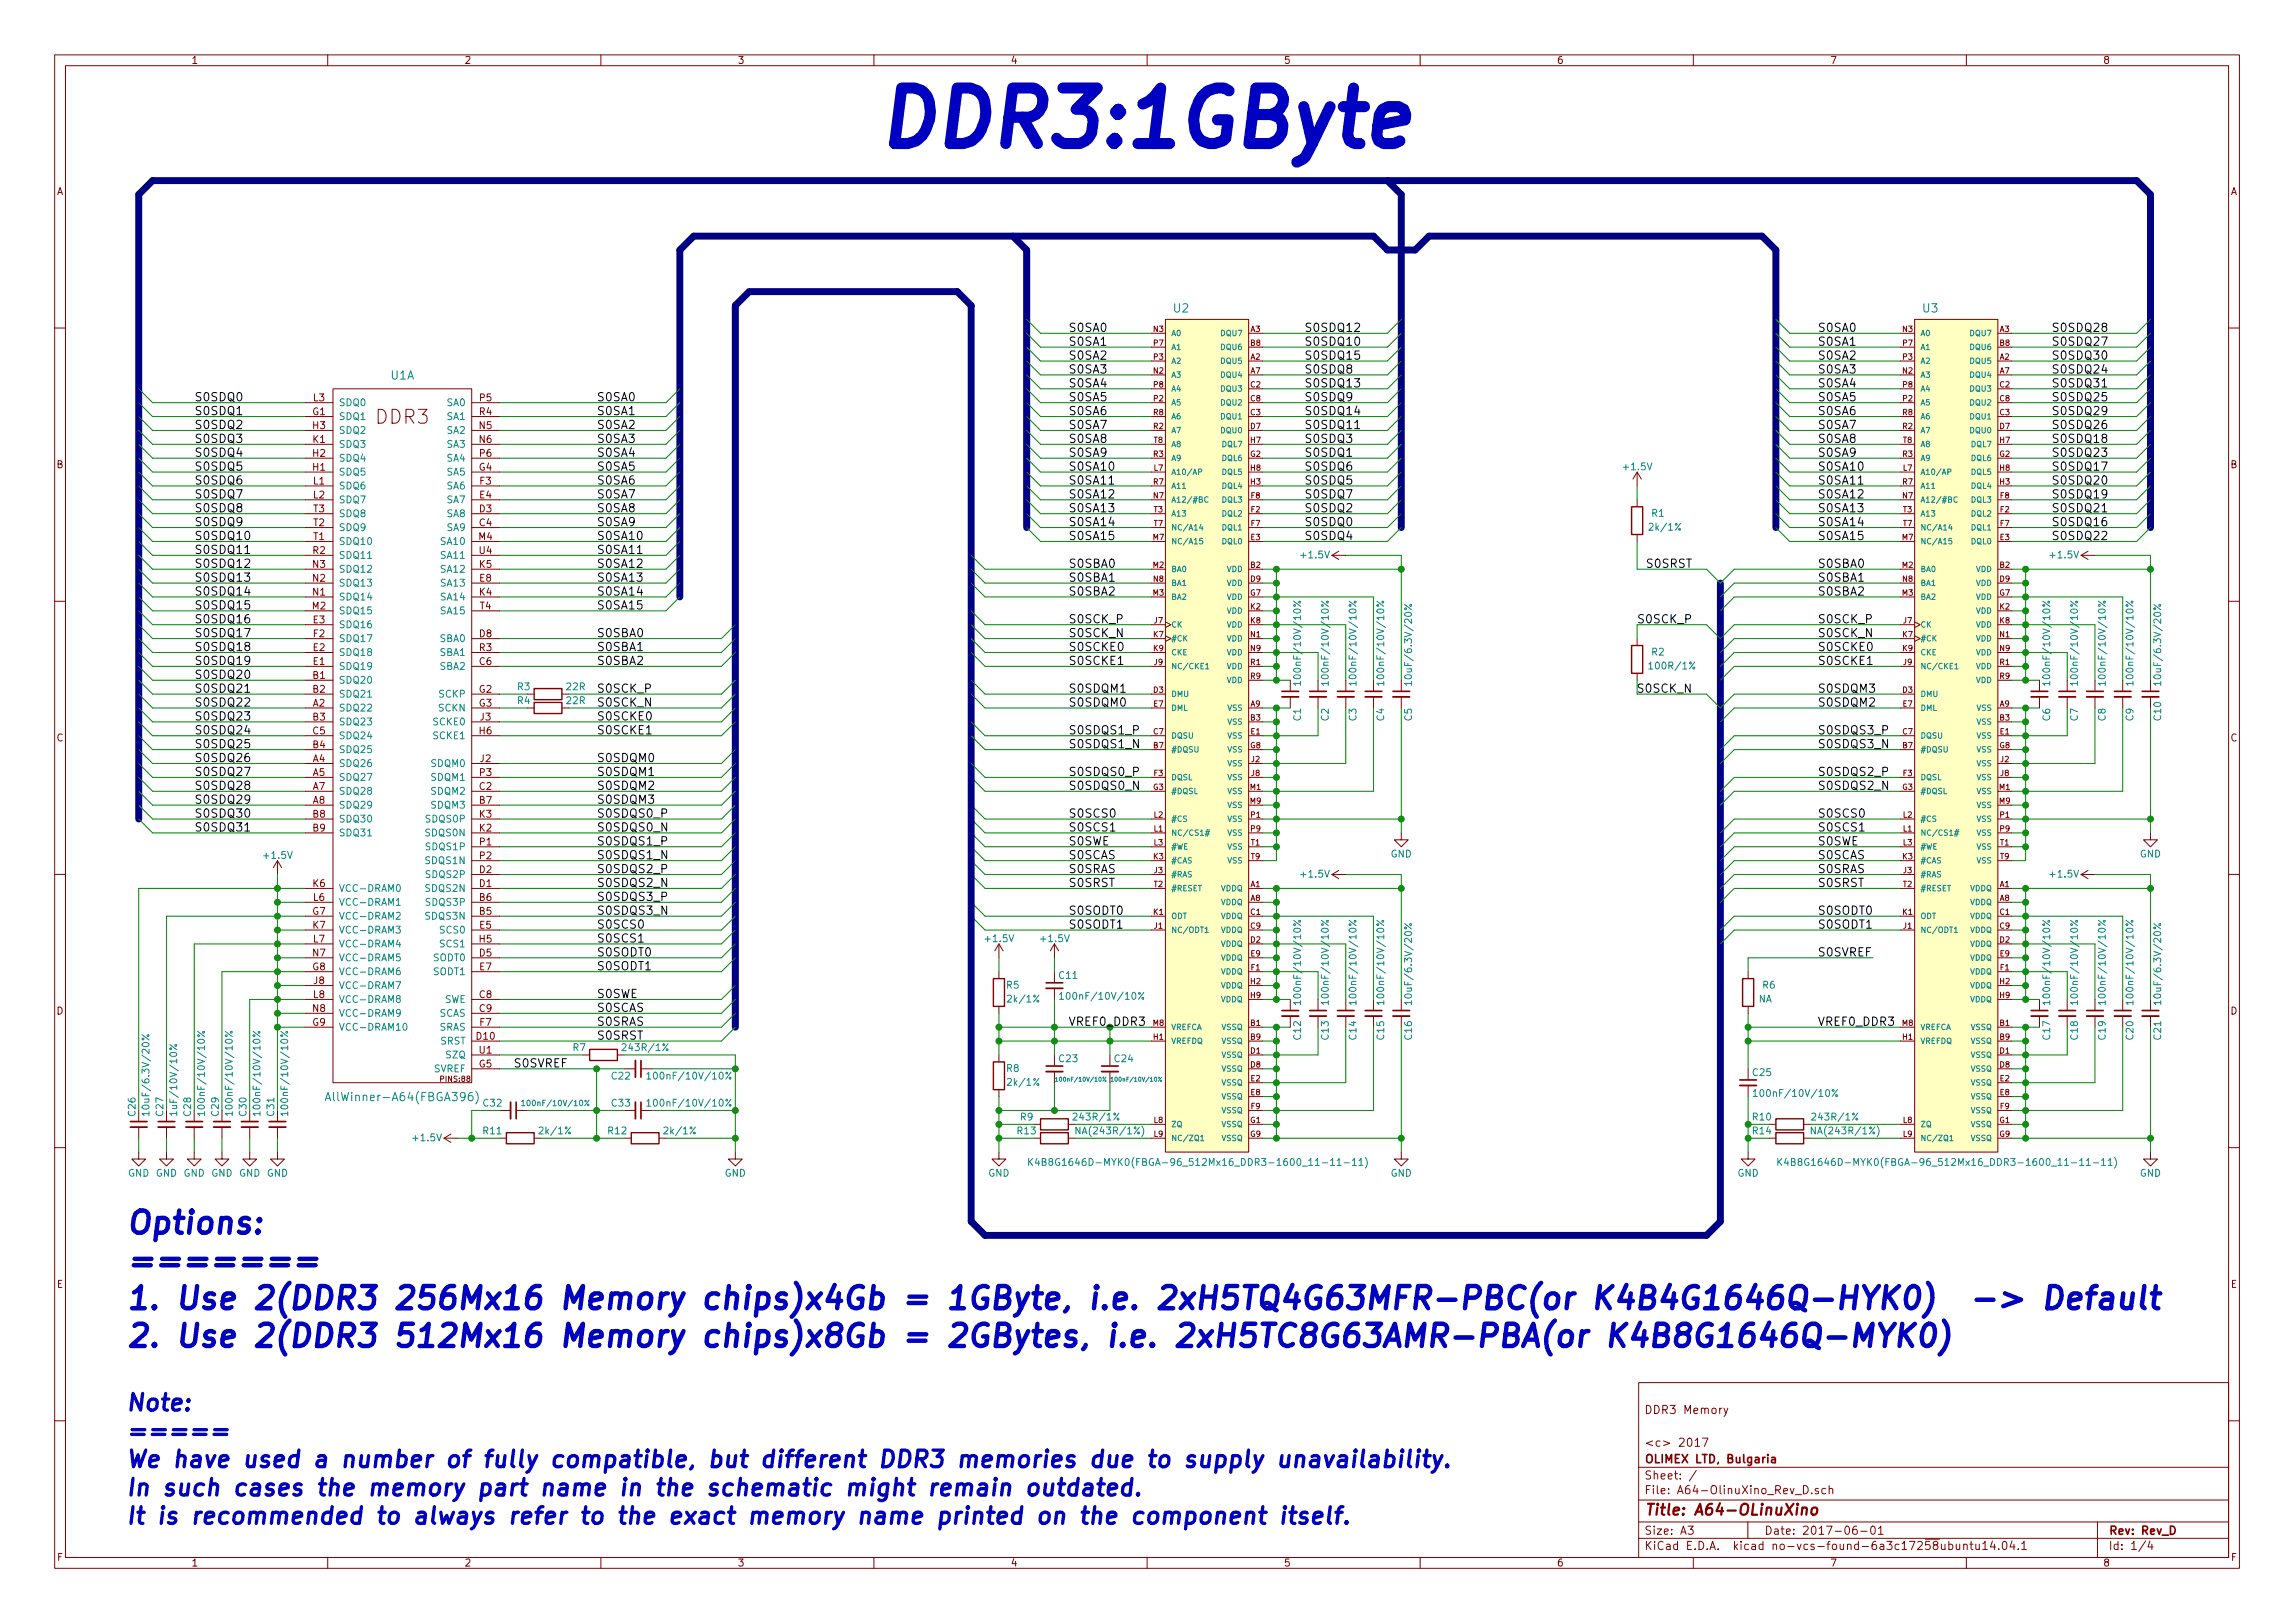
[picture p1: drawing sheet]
<svg xmlns="http://www.w3.org/2000/svg" width="420mm" height="297mm" viewBox="0 0 420 297" stroke-linecap="round" stroke-linejoin="round" font-family="sans-serif">
<defs><g id="words">
<text font-size="14.2" fill="#0000c2" x="160" y="26.8">DDR3:1GByte</text>
<g font-size="5.7" fill="#0000c2">
<text x="22.9" y="225.8">Options:</text>
<text x="22.9" y="232.7">=======</text>
<text x="22.9" y="239.6">1. Use 2(DDR3 256Mx16 Memory chips)x4Gb = 1GByte, i.e. 2xH5TQ4G63MFR-PBC(or K4B4G1646Q-HYK0) -&gt; Default</text>
<text x="22.9" y="246.5">2. Use 2(DDR3 512Mx16 Memory chips)x8Gb = 2GBytes, i.e. 2xH5TC8G63AMR-PBA(or K4B8G1646Q-MYK0)</text>
</g>
<g font-size="4.2" fill="#0000c2">
<text x="22.9" y="258.2">Note:</text>
<text x="22.9" y="263.4">=====</text>
<text x="22.9" y="268.6">We have used a number of fully compatible, but different DDR3 memories due to supply unavailability.</text>
<text x="22.9" y="273.8">In such cases the memory part name in the schematic might remain outdated.</text>
<text x="22.9" y="279">It is recommended to always refer to the exact memory name printed on the component itself.</text>
</g>
<text font-size="3.5" fill="#840000" x="68.9" y="77.6">DDR3</text>
<text font-size="2.8" fill="#840000" x="301" y="277.3">Title: A64-OLinuXino</text>
<g font-size="2.1" fill="#008484">
<text x="214.9" y="57.2">U2</text>
<text x="352" y="57.2">U3</text>
<text x="71.6" y="69.5">U1A</text>
<text x="60.9" y="201.5">AllWinner-A64(FBGA396)</text>
</g>
<g font-size="2.1">
<text x="195.6" y="60.7">S0SA0</text>
<text x="195.6" y="63.3">S0SA1</text>
<text x="195.6" y="65.8">S0SA2</text>
<text x="238.8" y="63.3">S0SDQ10</text>
<text x="238.8" y="60.7">S0SDQ12</text>
<text x="238.8" y="65.8">S0SDQ15</text>
<text x="332.7" y="60.7">S0SA0</text>
<text x="332.7" y="63.3">S0SA1</text>
<text x="332.7" y="65.8">S0SA2</text>
<text x="376.5" y="63.3">S0SDQ27</text>
<text x="376.5" y="60.7">S0SDQ28</text>
<text x="376.5" y="65.8">S0SDQ30</text>
<text x="195.6" y="68.4">S0SA3</text>
<text x="195.6" y="70.9">S0SA4</text>
<text x="238.8" y="68.4">S0SDQ8</text>
<text x="238.8" y="70.9">S0SDQ13</text>
<text x="332.7" y="68.4">S0SA3</text>
<text x="332.7" y="70.9">S0SA4</text>
<text x="376.5" y="68.4">S0SDQ24</text>
<text x="376.5" y="70.9">S0SDQ31</text>
<text x="35.6" y="73.4">S0SDQ0</text>
<text x="35.6" y="76">S0SDQ1</text>
<text x="109.2" y="73.4">S0SA0</text>
<text x="109.2" y="76">S0SA1</text>
<text x="195.6" y="73.4">S0SA5</text>
<text x="195.6" y="76">S0SA6</text>
<text x="238.8" y="73.4">S0SDQ9</text>
<text x="238.8" y="76">S0SDQ14</text>
<text x="332.7" y="73.4">S0SA5</text>
<text x="332.7" y="76">S0SA6</text>
<text x="376.5" y="73.4">S0SDQ25</text>
<text x="376.5" y="76">S0SDQ29</text>
<text x="35.6" y="78.5">S0SDQ2</text>
<text x="35.6" y="81.1">S0SDQ3</text>
<text x="35.6" y="83.6">S0SDQ4</text>
<text x="109.2" y="78.5">S0SA2</text>
<text x="109.2" y="81.1">S0SA3</text>
<text x="109.2" y="83.6">S0SA4</text>
<text x="195.6" y="78.5">S0SA7</text>
<text x="195.6" y="81.1">S0SA8</text>
<text x="195.6" y="83.6">S0SA9</text>
<text x="238.8" y="83.6">S0SDQ1</text>
<text x="238.8" y="81.1">S0SDQ3</text>
<text x="238.8" y="78.5">S0SDQ11</text>
<text x="332.7" y="78.5">S0SA7</text>
<text x="332.7" y="81.1">S0SA8</text>
<text x="332.7" y="83.6">S0SA9</text>
<text x="376.5" y="81.1">S0SDQ18</text>
<text x="376.5" y="83.6">S0SDQ23</text>
<text x="376.5" y="78.5">S0SDQ26</text>
<text x="35.6" y="86.1">S0SDQ5</text>
<text x="35.6" y="88.7">S0SDQ6</text>
<text x="109.2" y="86.1">S0SA5</text>
<text x="109.2" y="88.7">S0SA6</text>
<text x="195.6" y="86.1">S0SA10</text>
<text x="195.6" y="88.7">S0SA11</text>
<text x="238.8" y="88.7">S0SDQ5</text>
<text x="238.8" y="86.1">S0SDQ6</text>
<text x="332.7" y="86.1">S0SA10</text>
<text x="332.7" y="88.7">S0SA11</text>
<text x="376.5" y="86.1">S0SDQ17</text>
<text x="376.5" y="88.7">S0SDQ20</text>
<text x="35.6" y="91.2">S0SDQ7</text>
<text x="35.6" y="93.8">S0SDQ8</text>
<text x="109.2" y="91.2">S0SA7</text>
<text x="109.2" y="93.8">S0SA8</text>
<text x="195.6" y="91.2">S0SA12</text>
<text x="195.6" y="93.8">S0SA13</text>
<text x="238.8" y="93.8">S0SDQ2</text>
<text x="238.8" y="91.2">S0SDQ7</text>
<text x="332.7" y="91.2">S0SA12</text>
<text x="332.7" y="93.8">S0SA13</text>
<text x="376.5" y="91.2">S0SDQ19</text>
<text x="376.5" y="93.8">S0SDQ21</text>
<text x="35.6" y="96.3">S0SDQ9</text>
<text x="35.6" y="98.8">S0SDQ10</text>
<text x="35.6" y="101.4">S0SDQ11</text>
<text x="109.2" y="96.3">S0SA9</text>
<text x="109.2" y="98.8">S0SA10</text>
<text x="109.2" y="101.4">S0SA11</text>
<text x="195.6" y="96.3">S0SA14</text>
<text x="195.6" y="98.8">S0SA15</text>
<text x="238.8" y="96.3">S0SDQ0</text>
<text x="238.8" y="98.8">S0SDQ4</text>
<text x="332.7" y="96.3">S0SA14</text>
<text x="332.7" y="98.8">S0SA15</text>
<text x="376.5" y="96.3">S0SDQ16</text>
<text x="376.5" y="98.8">S0SDQ22</text>
<text x="35.6" y="103.9">S0SDQ12</text>
<text x="35.6" y="106.5">S0SDQ13</text>
<text x="109.2" y="103.9">S0SA12</text>
<text x="109.2" y="106.5">S0SA13</text>
<text x="195.6" y="103.9">S0SBA0</text>
<text x="195.6" y="106.5">S0SBA1</text>
<text x="301.6" y="103.9">S0SRST</text>
<text x="332.7" y="103.9">S0SBA0</text>
<text x="332.7" y="106.5">S0SBA1</text>
<text x="35.6" y="109">S0SDQ14</text>
<text x="35.6" y="111.5">S0SDQ15</text>
<text x="109.2" y="109">S0SA14</text>
<text x="109.2" y="111.5">S0SA15</text>
<text x="195.6" y="109">S0SBA2</text>
<text x="332.7" y="109">S0SBA2</text>
<text x="35.6" y="114.1">S0SDQ16</text>
<text x="35.6" y="116.6">S0SDQ17</text>
<text x="35.6" y="119.2">S0SDQ18</text>
<text x="109.2" y="116.6">S0SBA0</text>
<text x="109.2" y="119.2">S0SBA1</text>
<text x="195.6" y="114.1">S0SCK_P</text>
<text x="195.6" y="116.6">S0SCK_N</text>
<text x="195.6" y="119.2">S0SCKE0</text>
<text x="300.2" y="114.1">S0SCK_P</text>
<text x="332.7" y="114.1">S0SCK_P</text>
<text x="332.7" y="116.6">S0SCK_N</text>
<text x="332.7" y="119.2">S0SCKE0</text>
<text x="35.6" y="121.7">S0SDQ19</text>
<text x="35.6" y="124.2">S0SDQ20</text>
<text x="109.2" y="121.7">S0SBA2</text>
<text x="195.6" y="121.7">S0SCKE1</text>
<text x="332.7" y="121.7">S0SCKE1</text>
<text x="35.6" y="126.8">S0SDQ21</text>
<text x="35.6" y="129.3">S0SDQ22</text>
<text x="35.6" y="131.9">S0SDQ23</text>
<text x="109.2" y="126.8">S0SCK_P</text>
<text x="109.2" y="129.3">S0SCK_N</text>
<text x="109.2" y="131.9">S0SCKE0</text>
<text x="195.6" y="129.3">S0SDQM0</text>
<text x="195.6" y="126.8">S0SDQM1</text>
<text x="332.7" y="129.3">S0SDQM2</text>
<text x="332.7" y="126.8">S0SDQM3</text>
<text x="35.6" y="134.4">S0SDQ24</text>
<text x="35.6" y="136.9">S0SDQ25</text>
<text x="109.2" y="134.4">S0SCKE1</text>
<text x="195.6" y="134.4">S0SDQS1_P</text>
<text x="195.6" y="136.9">S0SDQS1_N</text>
<text x="332.7" y="134.4">S0SDQS3_P</text>
<text x="332.7" y="136.9">S0SDQS3_N</text>
<text x="35.6" y="139.5">S0SDQ26</text>
<text x="35.6" y="142">S0SDQ27</text>
<text x="109.2" y="139.5">S0SDQM0</text>
<text x="109.2" y="142">S0SDQM1</text>
<text x="195.6" y="142">S0SDQS0_P</text>
<text x="332.7" y="142">S0SDQS2_P</text>
<text x="35.6" y="144.6">S0SDQ28</text>
<text x="35.6" y="147.1">S0SDQ29</text>
<text x="35.6" y="149.6">S0SDQ30</text>
<text x="109.2" y="144.6">S0SDQM2</text>
<text x="109.2" y="147.1">S0SDQM3</text>
<text x="109.2" y="149.6">S0SDQS0_P</text>
<text x="195.6" y="144.6">S0SDQS0_N</text>
<text x="195.6" y="149.6">S0SCS0</text>
<text x="332.7" y="144.6">S0SDQS2_N</text>
<text x="332.7" y="149.6">S0SCS0</text>
<text x="35.6" y="152.2">S0SDQ31</text>
<text x="109.2" y="152.2">S0SDQS0_N</text>
<text x="109.2" y="154.7">S0SDQS1_P</text>
<text x="195.6" y="152.2">S0SCS1</text>
<text x="195.6" y="154.7">S0SWE</text>
<text x="332.7" y="152.2">S0SCS1</text>
<text x="332.7" y="154.7">S0SWE</text>
<text x="109.2" y="157.3">S0SDQS1_N</text>
<text x="109.2" y="159.8">S0SDQS2_P</text>
<text x="195.6" y="157.3">S0SCAS</text>
<text x="195.6" y="159.8">S0SRAS</text>
<text x="332.7" y="157.3">S0SCAS</text>
<text x="332.7" y="159.8">S0SRAS</text>
<text x="109.2" y="162.3">S0SDQS2_N</text>
<text x="109.2" y="164.9">S0SDQS3_P</text>
<text x="109.2" y="167.4">S0SDQS3_N</text>
<text x="195.6" y="162.3">S0SRST</text>
<text x="195.6" y="167.4">S0SODT0</text>
<text x="332.7" y="162.3">S0SRST</text>
<text x="332.7" y="167.4">S0SODT0</text>
<text x="109.2" y="170">S0SCS0</text>
<text x="109.2" y="172.5">S0SCS1</text>
<text x="195.6" y="170">S0SODT1</text>
<text x="332.7" y="170">S0SODT1</text>
<text x="109.2" y="175">S0SODT0</text>
<text x="109.2" y="177.6">S0SODT1</text>
<text x="332.7" y="175">S0SVREF</text>
<text x="109.2" y="182.7">S0SWE</text>
<text x="109.2" y="185.2">S0SCAS</text>
<text x="109.2" y="187.7">S0SRAS</text>
<text x="109.2" y="190.3">S0SRST</text>
<text x="195.6" y="187.7">VREF0_DDR3</text>
<text x="332.7" y="187.7">VREF0_DDR3</text>
<text x="94" y="195.4">S0SVREF</text>
</g>
<text font-size="2.1" fill="#008400" x="300.1" y="126.8">S0SCK_N</text>
<g font-size="2.1" fill="#840000">
<text x="301" y="258.8">DDR3 Memory</text>
<text x="301" y="267.8">OLIMEX LTD, Bulgaria</text>
<text x="301" y="264.8">&lt;c&gt; 2017</text>
<text x="301" y="273.5">File: A64-OlinuXino_Rev_D.sch</text>
<text x="301" y="270.8">Sheet: /</text>
<text x="301" y="280.9">Size: A3</text>
<text x="323" y="280.9">Date: 2017-06-01</text>
<text x="386" y="280.9">Rev: Rev_D</text>
<text x="301" y="283.7">KiCad E.D.A. kicad no-vcs-found-6a3c17258ubuntu14.04.1</text>
<text x="386" y="283.7">Id: 1/4</text>
</g>
<g font-size="1.8" fill="#840000">
<text x="35" y="11.7">1</text>
<text x="85" y="11.7">2</text>
<text x="135" y="11.7">3</text>
<text x="185" y="11.7">4</text>
<text x="235" y="11.7">5</text>
<text x="285" y="11.7">6</text>
<text x="335" y="11.7">7</text>
<text x="385" y="11.7">8</text>
<text x="10.4" y="35.7">A</text>
<text x="408.4" y="35.7">A</text>
<text x="57.3" y="76">G1</text>
<text x="57.4" y="73.4">L3</text>
<text x="87.8" y="76">R4</text>
<text x="87.8" y="73.4">P5</text>
<text x="57.3" y="81.1">K1</text>
<text x="57.3" y="83.6">H2</text>
<text x="57.3" y="78.5">H3</text>
<text x="87.8" y="78.5">N5</text>
<text x="87.8" y="81.1">N6</text>
<text x="87.8" y="83.6">P6</text>
<text x="10.4" y="85.7">B</text>
<text x="57.3" y="86.1">H1</text>
<text x="57.4" y="88.7">L1</text>
<text x="87.7" y="86.1">G4</text>
<text x="87.9" y="88.7">F3</text>
<text x="408.4" y="85.7">B</text>
<text x="57.4" y="91.2">L2</text>
<text x="57.4" y="93.8">T3</text>
<text x="87.8" y="93.8">D3</text>
<text x="87.8" y="91.2">E4</text>
<text x="57.3" y="101.4">R2</text>
<text x="57.4" y="98.8">T1</text>
<text x="57.4" y="96.3">T2</text>
<text x="87.7" y="98.8">M4</text>
<text x="87.8" y="96.3">C4</text>
<text x="87.8" y="101.4">U4</text>
<text x="57.3" y="106.5">N2</text>
<text x="57.3" y="103.9">N3</text>
<text x="87.8" y="103.9">K5</text>
<text x="87.8" y="106.5">E8</text>
<text x="57.2" y="111.5">M2</text>
<text x="57.3" y="109">N1</text>
<text x="87.8" y="109">K4</text>
<text x="87.9" y="111.5">T4</text>
<text x="57.4" y="119.2">E2</text>
<text x="57.4" y="114.1">E3</text>
<text x="57.4" y="116.6">F2</text>
<text x="87.8" y="119.2">R3</text>
<text x="87.8" y="116.6">D8</text>
<text x="57.3" y="124.2">B1</text>
<text x="57.4" y="121.7">E1</text>
<text x="87.8" y="121.7">C6</text>
<text x="57.3" y="129.3">A2</text>
<text x="57.3" y="126.8">B2</text>
<text x="57.3" y="131.9">B3</text>
<text x="87.7" y="126.8">G2</text>
<text x="87.7" y="129.3">G3</text>
<text x="87.9" y="131.9">J3</text>
<text x="10.4" y="135.7">C</text>
<text x="57.3" y="136.9">B4</text>
<text x="57.3" y="134.4">C5</text>
<text x="87.8" y="134.4">H6</text>
<text x="408.4" y="135.7">C</text>
<text x="57.3" y="139.5">A4</text>
<text x="57.3" y="142">A5</text>
<text x="87.8" y="142">P3</text>
<text x="87.9" y="139.5">J2</text>
<text x="57.3" y="144.6">A7</text>
<text x="57.3" y="147.1">A8</text>
<text x="57.3" y="149.6">B8</text>
<text x="87.8" y="144.6">C2</text>
<text x="87.8" y="149.6">K3</text>
<text x="87.8" y="147.1">B7</text>
<text x="57.3" y="152.2">B9</text>
<text x="87.8" y="152.2">K2</text>
<text x="87.8" y="154.7">P1</text>
<text x="87.8" y="159.8">D2</text>
<text x="87.8" y="157.3">P2</text>
<text x="57.3" y="167.4">G7</text>
<text x="57.3" y="162.3">K6</text>
<text x="57.4" y="164.9">L6</text>
<text x="87.8" y="162.3">D1</text>
<text x="87.8" y="167.4">B5</text>
<text x="87.8" y="164.9">B6</text>
<text x="57.3" y="170">K7</text>
<text x="57.4" y="172.5">L7</text>
<text x="87.8" y="172.5">H5</text>
<text x="87.8" y="170">E5</text>
<text x="57.3" y="177.6">G8</text>
<text x="57.3" y="175">N7</text>
<text x="87.8" y="175">D5</text>
<text x="87.8" y="177.6">E7</text>
<text x="10.4" y="185.7">D</text>
<text x="57.3" y="185.2">N8</text>
<text x="57.4" y="182.7">L8</text>
<text x="57.5" y="180.1">J8</text>
<text x="87.8" y="182.7">C8</text>
<text x="87.8" y="185.2">C9</text>
<text x="408.4" y="185.7">D</text>
<text x="57.3" y="187.7">G9</text>
<text x="87.3" y="190.3">D10</text>
<text x="87.9" y="187.7">F7</text>
<text x="87.7" y="195.4">G5</text>
<text x="87.8" y="192.8">U1</text>
<text x="10.4" y="235.7">E</text>
<text x="408.4" y="235.7">E</text>
<text x="10.5" y="285.7">F</text>
<text x="35" y="286.7">1</text>
<text x="85" y="286.7">2</text>
<text x="135" y="286.7">3</text>
<text x="185" y="286.7">4</text>
<text x="235" y="286.7">5</text>
<text x="285" y="286.7">6</text>
<text x="335" y="286.7">7</text>
<text x="385" y="286.7">8</text>
<text x="408.5" y="285.7">F</text>
</g>
<g font-size="1.8" fill="#008484">
<text x="62" y="76.9">SDQ1</text>
<text x="62" y="74.3">SDQ0</text>
<text x="81.9" y="76.9">SA1</text>
<text x="81.9" y="74.3">SA0</text>
<text x="62" y="82">SDQ3</text>
<text x="62" y="79.4">SDQ2</text>
<text x="81.9" y="79.4">SA2</text>
<text x="81.9" y="82">SA3</text>
<text x="62" y="87">SDQ5</text>
<text x="62" y="89.6">SDQ6</text>
<text x="62" y="84.5">SDQ4</text>
<text x="81.9" y="89.6">SA6</text>
<text x="81.9" y="87">SA5</text>
<text x="81.9" y="84.5">SA4</text>
<text x="297.4" y="86.1">+1.5V</text>
<text x="62" y="92.1">SDQ7</text>
<text x="62" y="94.7">SDQ8</text>
<text x="81.9" y="94.7">SA8</text>
<text x="81.9" y="92.1">SA7</text>
<text x="302.4" y="94.6">R1</text>
<text x="62" y="99.7">SDQ10</text>
<text x="62" y="97.2">SDQ9</text>
<text x="80.9" y="99.7">SA10</text>
<text x="81.9" y="97.2">SA9</text>
<text x="302.3" y="97.1">2k/1%</text>
<text x="62" y="107.4">SDQ13</text>
<text x="62" y="102.3">SDQ11</text>
<text x="62" y="104.8">SDQ12</text>
<text x="80.9" y="102.3">SA11</text>
<text x="80.9" y="104.8">SA12</text>
<text x="80.9" y="107.4">SA13</text>
<text x="238.3" y="102.2">+1.5V</text>
<text x="375.5" y="102.2">+1.5V</text>
<text x="62" y="109.9">SDQ14</text>
<text x="62" y="112.4">SDQ15</text>
<text x="80.9" y="109.9">SA14</text>
<text x="80.9" y="112.4">SA15</text>
<text x="62" y="117.5">SDQ17</text>
<text x="62" y="115">SDQ16</text>
<text x="80.6" y="117.5">SBA0</text>
<text x="302.4" y="120">R2</text>
<text x="62" y="125.1">SDQ20</text>
<text x="62" y="122.6">SDQ19</text>
<text x="62" y="120.1">SDQ18</text>
<text x="80.6" y="120.1">SBA1</text>
<text x="80.6" y="122.6">SBA2</text>
<text x="238.2" y="124.1" transform="rotate(-90 238.2 124.1)">100nF/10V/10%</text>
<text x="243.3" y="124.1" transform="rotate(-90 243.3 124.1)">100nF/10V/10%</text>
<text x="248.3" y="124.1" transform="rotate(-90 248.3 124.1)">100nF/10V/10%</text>
<text x="253.4" y="124.1" transform="rotate(-90 253.4 124.1)">100nF/10V/10%</text>
<text x="258.5" y="124.2" transform="rotate(-90 258.5 124.2)">10uF/6.3V/20%</text>
<text x="302.4" y="122.5">100R/1%</text>
<text x="375.3" y="124.1" transform="rotate(-90 375.3 124.1)">100nF/10V/10%</text>
<text x="380.4" y="124.1" transform="rotate(-90 380.4 124.1)">100nF/10V/10%</text>
<text x="385.5" y="124.1" transform="rotate(-90 385.5 124.1)">100nF/10V/10%</text>
<text x="390.6" y="124.1" transform="rotate(-90 390.6 124.1)">100nF/10V/10%</text>
<text x="395.7" y="124.2" transform="rotate(-90 395.7 124.2)">10uF/6.3V/20%</text>
<text x="62" y="130.2">SDQ22</text>
<text x="62" y="127.7">SDQ21</text>
<text x="80.3" y="130.2">SCKN</text>
<text x="80.4" y="127.7">SCKP</text>
<text x="94.8" y="126.3">R3</text>
<text x="94.8" y="128.9">R4</text>
<text x="103.8" y="126.3">22R</text>
<text x="103.8" y="128.9">22R</text>
<text x="238.2" y="131.9" transform="rotate(-90 238.2 131.9)">C1</text>
<text x="243.3" y="131.9" transform="rotate(-90 243.3 131.9)">C2</text>
<text x="248.3" y="131.9" transform="rotate(-90 248.3 131.9)">C3</text>
<text x="253.4" y="131.9" transform="rotate(-90 253.4 131.9)">C4</text>
<text x="258.5" y="131.9" transform="rotate(-90 258.5 131.9)">C5</text>
<text x="375.3" y="131.9" transform="rotate(-90 375.3 131.9)">C6</text>
<text x="380.4" y="131.9" transform="rotate(-90 380.4 131.9)">C7</text>
<text x="385.5" y="131.9" transform="rotate(-90 385.5 131.9)">C8</text>
<text x="390.6" y="131.9" transform="rotate(-90 390.6 131.9)">C9</text>
<text x="395.7" y="131.8" transform="rotate(-90 395.7 131.8)">C10</text>
<text x="62" y="132.8">SDQ23</text>
<text x="62" y="137.8">SDQ25</text>
<text x="62" y="135.3">SDQ24</text>
<text x="79.5" y="132.8">SCKE0</text>
<text x="79.5" y="135.3">SCKE1</text>
<text x="62" y="140.4">SDQ26</text>
<text x="62" y="142.9">SDQ27</text>
<text x="79" y="140.4">SDQM0</text>
<text x="79" y="142.9">SDQM1</text>
<text x="62" y="145.5">SDQ28</text>
<text x="62" y="148">SDQ29</text>
<text x="79" y="145.5">SDQM2</text>
<text x="79" y="148">SDQM3</text>
<text x="62" y="150.5">SDQ30</text>
<text x="62" y="153.1">SDQ31</text>
<text x="78.1" y="153.1">SDQS0N</text>
<text x="78.2" y="155.6">SDQS1P</text>
<text x="78.2" y="150.5">SDQS0P</text>
<text x="48.5" y="157.2">+1.5V</text>
<text x="78.1" y="158.2">SDQS1N</text>
<text x="78.2" y="160.7">SDQS2P</text>
<text x="238.3" y="160.6">+1.5V</text>
<text x="254.6" y="156.9">GND</text>
<text x="375.5" y="160.6">+1.5V</text>
<text x="391.7" y="156.9">GND</text>
<text x="62" y="163.2">VCC-DRAM0</text>
<text x="62" y="165.8">VCC-DRAM1</text>
<text x="78.1" y="163.2">SDQS2N</text>
<text x="78.2" y="165.8">SDQS3P</text>
<text x="62" y="168.3">VCC-DRAM2</text>
<text x="62" y="170.9">VCC-DRAM3</text>
<text x="62" y="173.4">VCC-DRAM4</text>
<text x="78.1" y="168.3">SDQS3N</text>
<text x="80.7" y="170.9">SCS0</text>
<text x="80.7" y="173.4">SCS1</text>
<text x="180.5" y="172.4">+1.5V</text>
<text x="190.7" y="172.4">+1.5V</text>
<text x="62" y="175.9">VCC-DRAM5</text>
<text x="62" y="178.5">VCC-DRAM6</text>
<text x="79.5" y="175.9">SODT0</text>
<text x="79.5" y="178.5">SODT1</text>
<text x="194" y="179.2">C11</text>
<text x="62" y="181">VCC-DRAM7</text>
<text x="62" y="183.6">VCC-DRAM8</text>
<text x="81.3" y="183.6">SWE</text>
<text x="184.3" y="180.9">R5</text>
<text x="184.8" y="183.5">2k/1%</text>
<text x="195.3" y="183">100nF/10V/10%</text>
<text x="238.2" y="182.5" transform="rotate(-90 238.2 182.5)">100nF/10V/10%</text>
<text x="243.3" y="182.5" transform="rotate(-90 243.3 182.5)">100nF/10V/10%</text>
<text x="248.3" y="182.5" transform="rotate(-90 248.3 182.5)">100nF/10V/10%</text>
<text x="253.4" y="182.5" transform="rotate(-90 253.4 182.5)">100nF/10V/10%</text>
<text x="258.5" y="182.6" transform="rotate(-90 258.5 182.6)">10uF/6.3V/20%</text>
<text x="321.9" y="183.5">NA</text>
<text x="322.7" y="180.9">R6</text>
<text x="375.3" y="182.5" transform="rotate(-90 375.3 182.5)">100nF/10V/10%</text>
<text x="380.4" y="182.5" transform="rotate(-90 380.4 182.5)">100nF/10V/10%</text>
<text x="385.5" y="182.5" transform="rotate(-90 385.5 182.5)">100nF/10V/10%</text>
<text x="390.6" y="182.5" transform="rotate(-90 390.6 182.5)">100nF/10V/10%</text>
<text x="395.7" y="182.6" transform="rotate(-90 395.7 182.6)">10uF/6.3V/20%</text>
<text x="62" y="186.1">VCC-DRAM9</text>
<text x="62" y="188.6">VCC-DRAM10</text>
<text x="80.4" y="188.6">SRAS</text>
<text x="80.4" y="186.1">SCAS</text>
<text x="80.6" y="191.2">SRST</text>
<text x="238.2" y="190.2" transform="rotate(-90 238.2 190.2)">C12</text>
<text x="243.3" y="190.2" transform="rotate(-90 243.3 190.2)">C13</text>
<text x="248.3" y="190.2" transform="rotate(-90 248.3 190.2)">C14</text>
<text x="253.4" y="190.2" transform="rotate(-90 253.4 190.2)">C15</text>
<text x="258.5" y="190.2" transform="rotate(-90 258.5 190.2)">C16</text>
<text x="375.3" y="190.2" transform="rotate(-90 375.3 190.2)">C17</text>
<text x="380.4" y="190.2" transform="rotate(-90 380.4 190.2)">C18</text>
<text x="385.5" y="190.2" transform="rotate(-90 385.5 190.2)">C19</text>
<text x="390.6" y="190.2" transform="rotate(-90 390.6 190.2)">C20</text>
<text x="395.7" y="190.2" transform="rotate(-90 395.7 190.2)">C21</text>
<text x="79.5" y="196.3">SVREF</text>
<text x="81.7" y="193.7">SZQ</text>
<text x="104.9" y="192.4">R7</text>
<text x="112" y="197.6">C22</text>
<text x="114.5" y="192.4">243R/1%</text>
<text x="119.8" y="197.6">100nF/10V/10%</text>
<text x="184.3" y="196.2">R8</text>
<text x="194" y="194.4">C23</text>
<text x="204.1" y="194.4">C24</text>
<text x="321" y="196.9">C25</text>
<text x="27.4" y="202.9" transform="rotate(-90 27.4 202.9)">10uF/6.3V/20%</text>
<text x="32.4" y="203.1" transform="rotate(-90 32.4 203.1)">1uF/10V/10%</text>
<text x="37.5" y="202.9" transform="rotate(-90 37.5 202.9)">100nF/10V/10%</text>
<text x="42.6" y="202.9" transform="rotate(-90 42.6 202.9)">100nF/10V/10%</text>
<text x="47.7" y="202.9" transform="rotate(-90 47.7 202.9)">100nF/10V/10%</text>
<text x="52.8" y="202.9" transform="rotate(-90 52.8 202.9)">100nF/10V/10%</text>
<text x="88.5" y="202.5">C32</text>
<text x="112" y="202.5">C33</text>
<text x="119.8" y="202.5">100nF/10V/10%</text>
<text x="184.8" y="198.7">2k/1%</text>
<text x="322.3" y="200.7">100nF/10V/10%</text>
<text x="24.8" y="204.2" transform="rotate(-90 24.8 204.2)">C26</text>
<text x="29.9" y="204.2" transform="rotate(-90 29.9 204.2)">C27</text>
<text x="35" y="204.2" transform="rotate(-90 35 204.2)">C28</text>
<text x="40.1" y="204.2" transform="rotate(-90 40.1 204.2)">C29</text>
<text x="45.1" y="204.2" transform="rotate(-90 45.1 204.2)">C30</text>
<text x="50.2" y="204.2" transform="rotate(-90 50.2 204.2)">C31</text>
<text x="75.8" y="208.9">+1.5V</text>
<text x="88.5" y="207.6">R11</text>
<text x="99.1" y="207.6">2k/1%</text>
<text x="111.4" y="207.6">R12</text>
<text x="121.9" y="207.6">2k/1%</text>
<text x="186.3" y="207.6">R13</text>
<text x="186.8" y="205.1">R9</text>
<text x="197" y="205.1">243R/1%</text>
<text x="197.7" y="207.6">NA(243R/1%)</text>
<text x="320.9" y="205.1">R10</text>
<text x="320.9" y="207.6">R14</text>
<text x="332.3" y="205.1">243R/1%</text>
<text x="332.3" y="207.6">NA(243R/1%)</text>
<text x="23.4" y="215.4">GND GND GND GND GND GND</text>
<text x="132.7" y="215.4">GND</text>
<text x="180.9" y="215.4">GND</text>
<text x="193.3" y="213.4">K4B8G1646D-MYK0(FBGA-96_512Mx16_DDR3-1600_11-11-11)</text>
<text x="254.6" y="215.4">GND</text>
<text x="318.1" y="215.4">GND</text>
<text x="330.5" y="213.4">K4B8G1646D-MYK0(FBGA-96_512Mx16_DDR3-1600_11-11-11)</text>
<text x="391.7" y="215.4">GND</text>
</g>
<g font-size="1.4" fill="#840000">
<text x="211.2" y="60.7">N3</text>
<text x="211.2" y="65.8">P3</text>
<text x="211.2" y="63.3">P7</text>
<text x="229" y="65.8">A2</text>
<text x="229" y="60.7">A3</text>
<text x="229" y="63.3">B8</text>
<text x="348.4" y="60.7">N3</text>
<text x="348.4" y="65.8">P3</text>
<text x="348.4" y="63.3">P7</text>
<text x="366.1" y="65.8">A2</text>
<text x="366.1" y="60.7">A3</text>
<text x="366.1" y="63.3">B8</text>
<text x="211.2" y="68.4">N2</text>
<text x="211.2" y="70.9">P8</text>
<text x="229" y="70.9">C2</text>
<text x="229" y="68.4">A7</text>
<text x="348.4" y="68.4">N2</text>
<text x="348.4" y="70.9">P8</text>
<text x="366.1" y="70.9">C2</text>
<text x="366.1" y="68.4">A7</text>
<text x="211.2" y="76">R8</text>
<text x="211.2" y="73.4">P2</text>
<text x="229" y="76">C3</text>
<text x="229" y="73.4">C8</text>
<text x="348.4" y="76">R8</text>
<text x="348.4" y="73.4">P2</text>
<text x="366.1" y="76">C3</text>
<text x="366.1" y="73.4">C8</text>
<text x="211.2" y="78.5">R2</text>
<text x="211.2" y="83.6">R3</text>
<text x="211.3" y="81.1">T8</text>
<text x="228.9" y="83.6">G2</text>
<text x="229" y="78.5">D7</text>
<text x="229" y="81.1">H7</text>
<text x="348.4" y="78.5">R2</text>
<text x="348.4" y="83.6">R3</text>
<text x="348.4" y="81.1">T8</text>
<text x="366.1" y="83.6">G2</text>
<text x="366.1" y="78.5">D7</text>
<text x="366.1" y="81.1">H7</text>
<text x="211.2" y="88.7">R7</text>
<text x="211.3" y="86.1">L7</text>
<text x="229" y="88.7">H3</text>
<text x="229" y="86.1">H8</text>
<text x="348.4" y="88.7">R7</text>
<text x="348.4" y="86.1">L7</text>
<text x="366.1" y="88.7">H3</text>
<text x="366.1" y="86.1">H8</text>
<text x="211.2" y="91.2">N7</text>
<text x="211.3" y="93.8">T3</text>
<text x="229.1" y="93.8">F2</text>
<text x="229.1" y="91.2">F8</text>
<text x="348.4" y="91.2">N7</text>
<text x="348.4" y="93.8">T3</text>
<text x="366.2" y="93.8">F2</text>
<text x="366.2" y="91.2">F8</text>
<text x="211.1" y="98.8">M7</text>
<text x="211.3" y="96.3">T7</text>
<text x="229" y="98.8">E3</text>
<text x="229.1" y="96.3">F7</text>
<text x="348.3" y="98.8">M7</text>
<text x="348.4" y="96.3">T7</text>
<text x="366.2" y="98.8">E3</text>
<text x="366.2" y="96.3">F7</text>
<text x="211.1" y="103.9">M2</text>
<text x="211.2" y="106.5">N8</text>
<text x="229" y="103.9">B2</text>
<text x="229" y="106.5">D9</text>
<text x="348.3" y="103.9">M2</text>
<text x="348.4" y="106.5">N8</text>
<text x="366.1" y="103.9">B2</text>
<text x="366.1" y="106.5">D9</text>
<text x="211.1" y="109">M3</text>
<text x="228.9" y="109">G7</text>
<text x="229" y="111.5">K2</text>
<text x="348.3" y="109">M3</text>
<text x="366.1" y="109">G7</text>
<text x="366.1" y="111.5">K2</text>
<text x="211.2" y="116.6">K7</text>
<text x="211.2" y="119.2">K9</text>
<text x="211.3" y="114.1">J7</text>
<text x="229" y="116.6">N1</text>
<text x="229" y="114.1">K8</text>
<text x="229" y="119.2">N9</text>
<text x="348.4" y="116.6">K7</text>
<text x="348.4" y="119.2">K9</text>
<text x="348.5" y="114.1">J7</text>
<text x="366.1" y="116.6">N1</text>
<text x="366.1" y="114.1">K8</text>
<text x="366.1" y="119.2">N9</text>
<text x="211.3" y="121.7">J9</text>
<text x="229" y="121.7">R1</text>
<text x="229" y="124.2">R9</text>
<text x="348.5" y="121.7">J9</text>
<text x="366.1" y="121.7">R1</text>
<text x="366.1" y="124.2">R9</text>
<text x="211.2" y="126.8">D3</text>
<text x="211.2" y="129.3">E7</text>
<text x="229" y="131.9">B3</text>
<text x="229" y="129.3">A9</text>
<text x="348.4" y="126.8">D3</text>
<text x="348.4" y="129.3">E7</text>
<text x="366.1" y="131.9">B3</text>
<text x="366.1" y="129.3">A9</text>
<text x="211.2" y="136.9">B7</text>
<text x="211.2" y="134.4">C7</text>
<text x="228.9" y="136.9">G8</text>
<text x="229" y="134.4">E1</text>
<text x="348.4" y="136.9">B7</text>
<text x="348.4" y="134.4">C7</text>
<text x="366.1" y="136.9">G8</text>
<text x="366.2" y="134.4">E1</text>
<text x="211.3" y="142">F3</text>
<text x="229.1" y="139.5">J2</text>
<text x="229.1" y="142">J8</text>
<text x="348.4" y="142">F3</text>
<text x="366.2" y="139.5">J2</text>
<text x="366.2" y="142">J8</text>
<text x="211.2" y="144.6">G3</text>
<text x="211.3" y="149.6">L2</text>
<text x="228.9" y="144.6">M1</text>
<text x="228.9" y="147.1">M9</text>
<text x="229" y="149.6">P1</text>
<text x="348.3" y="144.6">G3</text>
<text x="348.4" y="149.6">L2</text>
<text x="366.1" y="144.6">M1</text>
<text x="366.1" y="147.1">M9</text>
<text x="366.2" y="149.6">P1</text>
<text x="211.3" y="152.2">L1</text>
<text x="211.3" y="154.7">L3</text>
<text x="229" y="152.2">P9</text>
<text x="229.1" y="154.7">T1</text>
<text x="348.4" y="152.2">L1</text>
<text x="348.4" y="154.7">L3</text>
<text x="366.2" y="152.2">P9</text>
<text x="366.2" y="154.7">T1</text>
<text x="211.2" y="157.3">K3</text>
<text x="211.3" y="159.8">J3</text>
<text x="229.1" y="157.3">T9</text>
<text x="348.4" y="157.3">K3</text>
<text x="348.5" y="159.8">J3</text>
<text x="366.2" y="157.3">T9</text>
<text x="211.2" y="167.4">K1</text>
<text x="211.3" y="162.3">T2</text>
<text x="229" y="162.3">A1</text>
<text x="229" y="167.4">C1</text>
<text x="229" y="164.9">A8</text>
<text x="348.4" y="167.4">K1</text>
<text x="348.4" y="162.3">T2</text>
<text x="366.1" y="162.3">A1</text>
<text x="366.1" y="167.4">C1</text>
<text x="366.1" y="164.9">A8</text>
<text x="211.3" y="170">J1</text>
<text x="229" y="172.5">D2</text>
<text x="229" y="170">C9</text>
<text x="348.5" y="170">J1</text>
<text x="366.1" y="172.5">D2</text>
<text x="366.1" y="170">C9</text>
<text x="229" y="175">E9</text>
<text x="229.1" y="177.6">F1</text>
<text x="366.2" y="175">E9</text>
<text x="366.2" y="177.6">F1</text>
<text x="229" y="180.1">H2</text>
<text x="229" y="182.7">H9</text>
<text x="366.1" y="180.1">H2</text>
<text x="366.1" y="182.7">H9</text>
<text x="211.1" y="187.7">M8</text>
<text x="211.2" y="190.3">H1</text>
<text x="229" y="187.7">B1</text>
<text x="229" y="190.3">B9</text>
<text x="348.3" y="187.7">M8</text>
<text x="348.4" y="190.3">H1</text>
<text x="366.1" y="187.7">B1</text>
<text x="366.1" y="190.3">B9</text>
<text x="80.7" y="198">PINS:88</text>
<text x="229" y="192.8">D1</text>
<text x="229" y="195.4">D8</text>
<text x="229" y="197.9">E2</text>
<text x="366.1" y="192.8">D1</text>
<text x="366.1" y="195.4">D8</text>
<text x="366.2" y="197.9">E2</text>
<text x="229" y="200.4">E8</text>
<text x="229.1" y="203">F9</text>
<text x="366.2" y="200.4">E8</text>
<text x="366.2" y="203">F9</text>
<text x="211.3" y="205.5">L8</text>
<text x="211.3" y="208.1">L9</text>
<text x="228.9" y="205.5">G1</text>
<text x="228.9" y="208.1">G9</text>
<text x="348.4" y="205.5">L8</text>
<text x="348.4" y="208.1">L9</text>
<text x="366.1" y="205.5">G1</text>
<text x="366.1" y="208.1">G9</text>
</g>
<g font-size="1.4" fill="#008484">
<text x="214.4" y="61.5">A0</text>
<text x="214.4" y="64">A1</text>
<text x="223.6" y="61.5">DQU7</text>
<text x="223.6" y="64">DQU6</text>
<text x="351.5" y="61.5">A0</text>
<text x="351.5" y="64">A1</text>
<text x="360.8" y="61.5">DQU7</text>
<text x="360.8" y="64">DQU6</text>
<text x="214.4" y="69.1">A3</text>
<text x="214.4" y="66.6">A2</text>
<text x="214.4" y="71.7">A4</text>
<text x="223.6" y="66.6">DQU5</text>
<text x="223.6" y="71.7">DQU3</text>
<text x="223.6" y="69.1">DQU4</text>
<text x="351.5" y="69.1">A3</text>
<text x="351.5" y="66.6">A2</text>
<text x="351.5" y="71.7">A4</text>
<text x="360.8" y="66.6">DQU5</text>
<text x="360.8" y="71.7">DQU3</text>
<text x="360.8" y="69.1">DQU4</text>
<text x="214.4" y="74.2">A5</text>
<text x="214.4" y="76.7">A6</text>
<text x="223.6" y="76.7">DQU1</text>
<text x="223.6" y="74.2">DQU2</text>
<text x="351.5" y="74.2">A5</text>
<text x="351.5" y="76.7">A6</text>
<text x="360.8" y="76.7">DQU1</text>
<text x="360.8" y="74.2">DQU2</text>
<text x="214.4" y="79.3">A7</text>
<text x="214.4" y="81.8">A8</text>
<text x="223.6" y="79.3">DQU0</text>
<text x="223.8" y="81.8">DQL7</text>
<text x="351.5" y="79.3">A7</text>
<text x="351.5" y="81.8">A8</text>
<text x="360.8" y="79.3">DQU0</text>
<text x="361" y="81.8">DQL7</text>
<text x="214.4" y="84.4">A9</text>
<text x="214.4" y="86.9">A10/AP</text>
<text x="214.4" y="89.4">A11</text>
<text x="223.8" y="84.4">DQL6</text>
<text x="223.8" y="89.4">DQL4</text>
<text x="223.8" y="86.9">DQL5</text>
<text x="351.5" y="84.4">A9</text>
<text x="351.5" y="86.9">A10/AP</text>
<text x="351.5" y="89.4">A11</text>
<text x="361" y="84.4">DQL6</text>
<text x="361" y="89.4">DQL4</text>
<text x="361" y="86.9">DQL5</text>
<text x="214.4" y="94.5">A13</text>
<text x="214.4" y="92">A12/#BC</text>
<text x="223.8" y="94.5">DQL2</text>
<text x="223.8" y="92">DQL3</text>
<text x="351.5" y="94.5">A13</text>
<text x="351.5" y="92">A12/#BC</text>
<text x="361" y="94.5">DQL2</text>
<text x="361" y="92">DQL3</text>
<text x="214.4" y="99.6">NC/A15</text>
<text x="214.4" y="97.1">NC/A14</text>
<text x="223.8" y="99.6">DQL0</text>
<text x="223.8" y="97.1">DQL1</text>
<text x="351.5" y="99.6">NC/A15</text>
<text x="351.5" y="97.1">NC/A14</text>
<text x="361" y="99.6">DQL0</text>
<text x="361" y="97.1">DQL1</text>
<text x="214.4" y="104.7">BA0</text>
<text x="214.4" y="107.2">BA1</text>
<text x="224.6" y="104.7">VDD</text>
<text x="224.6" y="107.2">VDD</text>
<text x="351.5" y="104.7">BA0</text>
<text x="351.5" y="107.2">BA1</text>
<text x="361.7" y="104.7">VDD</text>
<text x="361.7" y="107.2">VDD</text>
<text x="214.4" y="109.8">BA2</text>
<text x="224.6" y="112.3">VDD</text>
<text x="224.6" y="109.8">VDD</text>
<text x="351.5" y="109.8">BA2</text>
<text x="361.7" y="112.3">VDD</text>
<text x="361.7" y="109.8">VDD</text>
<text x="214.4" y="114.8">CK</text>
<text x="214.4" y="117.4">#CK</text>
<text x="214.4" y="119.9">CKE</text>
<text x="224.6" y="117.4">VDD</text>
<text x="224.6" y="114.8">VDD</text>
<text x="224.6" y="119.9">VDD</text>
<text x="351.5" y="114.8">CK</text>
<text x="351.5" y="117.4">#CK</text>
<text x="351.5" y="119.9">CKE</text>
<text x="361.7" y="117.4">VDD</text>
<text x="361.7" y="114.8">VDD</text>
<text x="361.7" y="119.9">VDD</text>
<text x="214.4" y="122.5">NC/CKE1</text>
<text x="224.6" y="122.5">VDD</text>
<text x="224.6" y="125">VDD</text>
<text x="351.5" y="122.5">NC/CKE1</text>
<text x="361.7" y="122.5">VDD</text>
<text x="361.7" y="125">VDD</text>
<text x="214.4" y="127.5">DMU</text>
<text x="214.4" y="130.1">DML</text>
<text x="224.8" y="130.1">VSS</text>
<text x="351.5" y="127.5">DMU</text>
<text x="351.5" y="130.1">DML</text>
<text x="361.9" y="130.1">VSS</text>
<text x="214.4" y="137.7">#DQSU</text>
<text x="214.4" y="135.2">DQSU</text>
<text x="224.8" y="135.2">VSS</text>
<text x="224.8" y="132.6">VSS</text>
<text x="224.8" y="137.7">VSS</text>
<text x="351.5" y="137.7">#DQSU</text>
<text x="351.5" y="135.2">DQSU</text>
<text x="361.9" y="135.2">VSS</text>
<text x="361.9" y="132.6">VSS</text>
<text x="361.9" y="137.7">VSS</text>
<text x="214.4" y="142.8">DQSL</text>
<text x="224.8" y="140.2">VSS</text>
<text x="224.8" y="142.8">VSS</text>
<text x="351.5" y="142.8">DQSL</text>
<text x="361.9" y="140.2">VSS</text>
<text x="361.9" y="142.8">VSS</text>
<text x="214.4" y="145.3">#DQSL</text>
<text x="224.8" y="145.3">VSS</text>
<text x="224.8" y="147.9">VSS</text>
<text x="351.5" y="145.3">#DQSL</text>
<text x="361.9" y="145.3">VSS</text>
<text x="361.9" y="147.9">VSS</text>
<text x="214.4" y="152.9">NC/CS1#</text>
<text x="214.4" y="150.4">#CS</text>
<text x="214.4" y="155.5">#WE</text>
<text x="224.8" y="150.4">VSS</text>
<text x="224.8" y="155.5">VSS</text>
<text x="224.8" y="152.9">VSS</text>
<text x="351.5" y="152.9">NC/CS1#</text>
<text x="351.5" y="150.4">#CS</text>
<text x="351.5" y="155.5">#WE</text>
<text x="361.9" y="150.4">VSS</text>
<text x="361.9" y="155.5">VSS</text>
<text x="361.9" y="152.9">VSS</text>
<text x="214.4" y="160.6">#RAS</text>
<text x="214.4" y="158">#CAS</text>
<text x="224.8" y="158">VSS</text>
<text x="351.5" y="160.6">#RAS</text>
<text x="351.5" y="158">#CAS</text>
<text x="361.9" y="158">VSS</text>
<text x="214.4" y="163.1">#RESET</text>
<text x="223.5" y="163.1">VDDQ</text>
<text x="223.5" y="165.6">VDDQ</text>
<text x="351.5" y="163.1">#RESET</text>
<text x="360.7" y="163.1">VDDQ</text>
<text x="360.7" y="165.6">VDDQ</text>
<text x="214.4" y="170.7">NC/ODT1</text>
<text x="214.4" y="168.2">ODT</text>
<text x="223.5" y="168.2">VDDQ</text>
<text x="223.5" y="173.3">VDDQ</text>
<text x="223.5" y="170.7">VDDQ</text>
<text x="351.5" y="170.7">NC/ODT1</text>
<text x="351.5" y="168.2">ODT</text>
<text x="360.7" y="168.2">VDDQ</text>
<text x="360.7" y="173.3">VDDQ</text>
<text x="360.7" y="170.7">VDDQ</text>
<text x="223.5" y="178.3">VDDQ</text>
<text x="223.5" y="175.8">VDDQ</text>
<text x="360.7" y="178.3">VDDQ</text>
<text x="360.7" y="175.8">VDDQ</text>
<text x="223.5" y="180.9">VDDQ</text>
<text x="223.5" y="183.4">VDDQ</text>
<text x="360.7" y="180.9">VDDQ</text>
<text x="360.7" y="183.4">VDDQ</text>
<text x="214.4" y="191">VREFDQ</text>
<text x="214.4" y="188.5">VREFCA</text>
<text x="223.6" y="188.5">VSSQ</text>
<text x="223.6" y="191">VSSQ</text>
<text x="351.5" y="191">VREFDQ</text>
<text x="351.5" y="188.5">VREFCA</text>
<text x="360.8" y="188.5">VSSQ</text>
<text x="360.8" y="191">VSSQ</text>
<text x="223.6" y="193.6">VSSQ</text>
<text x="223.6" y="196.1">VSSQ</text>
<text x="360.8" y="193.6">VSSQ</text>
<text x="360.8" y="196.1">VSSQ</text>
<text x="96.6" y="202.4">100nF/10V/10%</text>
<text x="223.6" y="198.7">VSSQ</text>
<text x="223.6" y="201.2">VSSQ</text>
<text x="223.6" y="203.7">VSSQ</text>
<text x="360.8" y="198.7">VSSQ</text>
<text x="360.8" y="201.2">VSSQ</text>
<text x="360.8" y="203.7">VSSQ</text>
<text x="214.4" y="206.3">ZQ</text>
<text x="214.4" y="208.8">NC/ZQ1</text>
<text x="223.6" y="206.3">VSSQ</text>
<text x="223.6" y="208.8">VSSQ</text>
<text x="351.5" y="206.3">ZQ</text>
<text x="351.5" y="208.8">NC/ZQ1</text>
<text x="360.8" y="206.3">VSSQ</text>
<text x="360.8" y="208.8">VSSQ</text>
</g>
<g font-size="1.1" fill="#008484">
<text x="194" y="198">100nF/10V/10%</text>
<text x="204.2" y="198">100nF/10V/10%</text>
</g>
</g></defs>
<g fill="none" stroke="#840000" stroke-width=".18">
<path d="M10 10h400v277h-400zM12 12h396v273.1h-396zM60 10v2M110 10v2M160 10v2M210 10v2M260 10v2M310 10v2M360 10v2M213.4 58.5h15.2v152.4h-15.2zM350.5 58.5h15.3v152.4h-15.3zM10 60h2"/>
<path d="M55.9 73.7h5.1M55.9 78.8h5.1M55.9 76.2h5.1M61 71.2h25.4v127h-25.4zM86.4 73.7h5M86.4 78.8h5M86.4 76.2h5M210.8 66.1h2.6M210.8 71.2h2.6M210.8 68.6h2.6M210.8 73.7h2.6M210.8 78.8h2.6"/>
<path d="M210.8 61h2.6M210.8 76.2h2.6M210.8 63.5h2.6M228.6 66.1h2.5M228.6 71.2h2.5M228.6 68.6h2.5M228.6 73.7h2.5M228.6 78.8h2.5M228.6 61h2.5M228.6 76.2h2.5M228.6 63.5h2.5M348 66.1h2.5"/>
<path d="M348 71.2h2.5M348 68.6h2.5M348 73.7h2.5M348 78.8h2.5M348 61h2.5M348 76.2h2.5M348 63.5h2.5M365.8 66.1h2.5M365.8 71.2h2.5M365.8 68.6h2.5M365.8 73.7h2.5M365.8 78.8h2.5"/>
<path d="M365.8 61h2.5M365.8 76.2h2.5M365.8 63.5h2.5M408 60h2M55.9 94h5.1M55.9 83.9h5.1M55.9 99.1h5.1M55.9 88.9h5.1M55.9 96.6h5.1M55.9 81.3h5.1M55.9 86.4h5.1M55.9 91.5h5.1"/>
<path d="M86.4 94h5M86.4 83.9h5M86.4 99.1h5M86.4 88.9h5M86.4 96.6h5M86.4 81.3h5M86.4 86.4h5M86.4 91.5h5M210.8 94h2.6M210.8 83.9h2.6M210.8 99.1h2.6M210.8 88.9h2.6"/>
<path d="M210.8 96.6h2.6M210.8 81.3h2.6M210.8 86.4h2.6M210.8 91.5h2.6M228.6 94h2.5M228.6 83.9h2.5M228.6 99.1h2.5M228.6 88.9h2.5M228.6 96.6h2.5M228.6 81.3h2.5M228.6 86.4h2.5M228.6 91.5h2.5"/>
<path d="M299.7 86.4v2.5M299.7 91.5v1.2M299.7 97.8v1.3M299.7 86.4l-.7 1.3M299.7 86.4l.8 1.3M348 94h2.5M348 83.9h2.5M348 99.1h2.5M348 88.9h2.5M348 96.6h2.5M348 81.3h2.5M348 86.4h2.5"/>
<path d="M348 91.5h2.5M365.8 94h2.5M365.8 83.9h2.5M365.8 99.1h2.5M365.8 88.9h2.5M365.8 96.6h2.5M365.8 81.3h2.5M365.8 86.4h2.5M365.8 91.5h2.5M10 110h2M55.9 101.6h5.1M55.9 116.9h5.1"/>
<path d="M55.9 104.2h5.1M55.9 111.8h5.1M55.9 109.3h5.1M55.9 114.3h5.1M55.9 106.7h5.1M55.9 119.4h5.1M86.4 101.6h5M86.4 116.9h5M86.4 104.2h5M86.4 111.8h5M86.4 109.3h5M86.4 106.7h5"/>
<path d="M86.4 119.4h5M210.8 116.9h2.6M210.8 104.2h2.6M210.8 109.3h2.6M210.8 114.3h2.6M210.8 106.7h2.6M210.8 119.4h2.6M213.4 113.8l1 .5-1 .5M213.4 116.4l1 .5-1 .5M228.6 116.9h2.5M228.6 104.2h2.5M228.6 111.8h2.5"/>
<path d="M228.6 109.3h2.5M228.6 114.3h2.5M228.6 106.7h2.5M228.6 119.4h2.5M243.8 101.6l1.3 .8M243.8 101.6h2.6M245.1 100.9l-1.3 .7M299.7 116.9v1.2M348 116.9h2.5M348 104.2h2.5M348 109.3h2.5M348 114.3h2.5"/>
<path d="M348 106.7h2.5M348 119.4h2.5M350.5 113.8l1 .5-1 .5M350.5 116.4l1 .5-1 .5M365.8 116.9h2.5M365.8 104.2h2.5M365.8 111.8h2.5M365.8 109.3h2.5M365.8 114.3h2.5M365.8 106.7h2.5M365.8 119.4h2.5M381 101.6h2.5"/>
<path d="M381 101.6l1.3 .8M382.3 100.9l-1.3 .7M408 110h2M55.9 127h5.1M55.9 129.6h5.1M55.9 134.7h5.1M55.9 122h5.1M55.9 139.7h5.1M55.9 132.1h5.1M55.9 137.2h5.1M55.9 124.5h5.1M86.4 127h5"/>
<path d="M86.4 129.6h5M86.4 134.7h5M86.4 122h5M86.4 139.7h5M86.4 132.1h5M96.5 127h1.3M96.5 129.6h1.3M102.9 127h1.2M102.9 129.6h1.2M210.8 127h2.6M210.8 129.6h2.6M210.8 134.7h2.6"/>
<path d="M210.8 122h2.6M210.8 137.2h2.6M228.6 129.6h2.5M228.6 134.7h2.5M228.6 122h2.5M228.6 139.7h2.5M228.6 132.1h2.5M228.6 137.2h2.5M228.6 124.5h2.5M236.2 124.5v1.9M236.2 127.5v2.1M241.3 124.5v1.9"/>
<path d="M241.3 127.5v2.1M246.4 124.5v1.9M246.4 127.5v2.1M251.5 124.5v1.9M251.5 127.5v2.1M256.5 124.5v1.9M256.5 127.5v2.1M299.7 123.2v1.3M348 127h2.5M348 129.6h2.5M348 134.7h2.5M348 122h2.5"/>
<path d="M348 137.2h2.5M365.8 129.6h2.5M365.8 134.7h2.5M365.8 122h2.5M365.8 139.7h2.5M365.8 132.1h2.5M365.8 137.2h2.5M365.8 124.5h2.5M373.4 124.5v1.9M373.4 127.5v2.1M378.5 124.5v1.9M378.5 127.5v2.1"/>
<path d="M383.5 124.5v1.9M383.5 127.5v2.1M388.6 124.5v1.9M388.6 127.5v2.1M393.7 124.5v1.9M393.7 127.5v2.1M50.8 157.5v2.6M50.8 157.5l-.8 1.3M50.8 157.5l.8 1.3M55.9 152.4h5.1M55.9 144.8h5.1M55.9 149.9h5.1"/>
<path d="M55.9 142.3h5.1M55.9 147.4h5.1M86.4 152.4h5M86.4 144.8h5M86.4 149.9h5M86.4 155h5M86.4 142.3h5M86.4 157.5h5M86.4 147.4h5M210.8 152.4h2.6M210.8 144.8h2.6M210.8 149.9h2.6"/>
<path d="M210.8 155h2.6M210.8 142.3h2.6M210.8 157.5h2.6M228.6 152.4h2.5M228.6 144.8h2.5M228.6 149.9h2.5M228.6 155h2.5M228.6 142.3h2.5M228.6 157.5h2.5M228.6 147.4h2.5M245.1 159.3l-1.3 .8M256.5 152.4v1.3h-1.2l1.2 1.3 1.3-1.3h-1.3"/>
<path d="M348 152.4h2.5M348 144.8h2.5M348 149.9h2.5M348 155h2.5M348 142.3h2.5M348 157.5h2.5M365.8 152.4h2.5M365.8 144.8h2.5M365.8 149.9h2.5M365.8 155h2.5M365.8 142.3h2.5M365.8 157.5h2.5"/>
<path d="M365.8 147.4h2.5M382.3 159.3l-1.3 .8M393.7 152.4v1.3h-1.3l1.3 1.3 1.3-1.3h-1.3M10 160h2M55.9 162.6h5.1M55.9 167.7h5.1M55.9 177.8h5.1M55.9 170.2h5.1M55.9 172.8h5.1M55.9 165.1h5.1M55.9 175.3h5.1M86.4 160.1h5"/>
<path d="M86.4 162.6h5M86.4 167.7h5M86.4 177.8h5M86.4 170.2h5M86.4 172.8h5M86.4 165.1h5M86.4 175.3h5M182.9 172.8v2.5M182.9 177.8v1.3M182.9 172.8l-.8 1.2M182.9 172.8l.7 1.2M193 172.8v2.5"/>
<path d="M193 177.8v1.9M193 172.8l-.7 1.2M193 172.8l.8 1.2M210.8 160.1h2.6M210.8 162.6h2.6M210.8 167.7h2.6M210.8 170.2h2.6M228.6 162.6h2.5M228.6 167.7h2.5M228.6 177.8h2.5M228.6 170.2h2.5M228.6 172.8h2.5"/>
<path d="M228.6 165.1h2.5M228.6 175.3h2.5M243.8 160.1h2.6M243.8 160.1l1.3 .7M320 177.8v1.3M348 160.1h2.5M348 162.6h2.5M348 167.7h2.5M348 170.2h2.5M365.8 162.6h2.5M365.8 167.7h2.5M365.8 177.8h2.5"/>
<path d="M365.8 170.2h2.5M365.8 172.8h2.5M365.8 165.1h2.5M365.8 175.3h2.5M381 160.1h2.5M381 160.1l1.3 .7M408 160h2M55.9 188h5.1M55.9 180.4h5.1M55.9 182.9h5.1M55.9 185.5h5.1M86.4 193.1h5"/>
<path d="M86.4 195.6h5M86.4 188h5M86.4 190.5h5M86.4 182.9h5M86.4 185.5h5M106.7 193.1h1.2M113 193.1h1.3M114.3 195.6h2M117.5 195.6h1.9M182.9 184.2v1.3M182.9 193.1v1.2M182.9 199.4v1.3"/>
<path d="M193 180.9v2M193 193.1v1.9M193 196.1v2.1M203.2 193.1v1.9M203.2 196.1v2.1M210.8 188h2.6M210.8 190.5h2.6M228.6 193.1h2.5M228.6 195.6h2.5M228.6 188h2.5M228.6 190.5h2.5M228.6 198.2h2.5"/>
<path d="M228.6 180.4h2.5M228.6 182.9h2.5M236.2 182.9v1.9M236.2 186v2M241.3 182.9v1.9M241.3 186v2M246.4 182.9v1.9M246.4 186v2M251.5 182.9v1.9M251.5 186v2M256.5 182.9v1.9M256.5 186v2"/>
<path d="M320 184.2v1.3M320 195.6v1.9M320 198.7v2M348 188h2.5M348 190.5h2.5M365.8 193.1h2.5M365.8 195.6h2.5M365.8 188h2.5M365.8 190.5h2.5M365.8 198.2h2.5M365.8 180.4h2.5M365.8 182.9h2.5"/>
<path d="M373.4 182.9v1.9M373.4 186v2M378.5 182.9v1.9M378.5 186v2M383.5 182.9v1.9M383.5 186v2M388.6 182.9v1.9M388.6 186v2M393.7 182.9v1.9M393.7 186v2M10 210h2M25.4 210.9v1.2h1.3l-1.3 1.3-1.3-1.3h1.3"/>
<path d="M25.4 203.2v1.9M25.4 206.3v2M30.5 210.9v1.2h1.2l-1.2 1.3-1.3-1.3h1.3M30.5 203.2v1.9M30.5 206.3v2M35.6 210.9v1.2h1.2l-1.2 1.3-1.3-1.3h1.3M35.6 203.2v1.9M35.6 206.3v2M40.6 210.9v1.2h1.3l-1.3 1.3-1.2-1.3h1.2M40.6 203.2v1.9M40.6 206.3v2M45.7 210.9v1.2h1.3l-1.3 1.3-1.3-1.3h1.3"/>
<path d="M45.7 203.2v1.9M45.7 206.3v2M50.8 210.9v1.2h1.3l-1.3 1.3-1.3-1.3h1.3M50.8 203.2v1.9M50.8 206.3v2M81.3 208.3h2.5M81.3 208.3l1.2 .8M82.5 207.6l-1.2 .7M91.4 208.3h1.3M91.4 203.2h2.1M94.6 203.2h1.9M97.8 208.3h1.3"/>
<path d="M114.3 208.3h1.3M114.3 203.2h2M117.5 203.2h1.9M120.6 208.3h1.3M134.6 210.9v1.2h-1.3l1.3 1.3 1.3-1.3h-1.3M182.9 210.9v1.2h-1.3l1.3 1.3 1.2-1.3h-1.2M189.2 205.8h1.3M189.2 208.3h1.3M195.6 205.8h1.2M195.6 208.3h1.2M210.8 205.8h2.6M210.8 208.3h2.6"/>
<path d="M228.6 205.8h2.5M228.6 208.3h2.5M228.6 203.2h2.5M228.6 200.7h2.5M256.5 210.9v1.2h-1.2l1.2 1.3 1.3-1.3h-1.3M320 210.9v1.2h-1.2l1.2 1.3 1.3-1.3h-1.3M323.8 205.8h1.3M323.8 208.3h1.3M330.2 205.8h1.3M330.2 208.3h1.3M348 205.8h2.5M348 208.3h2.5"/>
<path d="M365.8 205.8h2.5M365.8 208.3h2.5M365.8 203.2h2.5M365.8 200.7h2.5M393.7 210.9v1.2h-1.3l1.3 1.3 1.3-1.3h-1.3M408 210h2M300 253h108v32.1h-108zM315.6 257.7l.4 1M316.3 257.7l-.5 1.4-.2 .1M10 260h2M300 278.5h108M300 274.5h108"/>
<path d="M300 268.5h108M309 279.3h1l-.5 .6 .4 .1v.7l-.2 .1-.7-.1M310.3 263.6l.5-.4v1.5M310.3 264.7h.9M310.5 269.1l-1.2 2M311.7 263.2h1l-.7 1.5M320 278.5v3M330.2 271.9a.76 .76 0 0 1 .8 .7 .76 .76 0 0 1-.8 .8zM331.7 273.3v.1M332.9 272.5a.37 .37 0 0 0-.6 .1l.1 .2 .5 .2v.1l-.2 .3-.4-.1M334.2 272.5l-.4-.1-.3 .3 .2 .6h.5M334.9 272.5a.37 .37 0 0 1 .6 .1v.8"/>
<path d="M334.9 271.9v1.5M339.9 279.3a.62 .62 0 0 0-.7 .6v.8l.3 .1 .5-.1v-.5l-.1-.3h-.4l-.3 .3M342.6 279.5l.4-.2a.94 .94 0 0 1 0 1.5 .82 .82 0 0 1-.4-1.3zM343.9 279.7l.4-.4v1.5M384 278.5v6.6M408 260h2M60 285.1v1.9M110 285.1v1.9M160 285.1v1.9M210 285.1v1.9M260 285.1v1.9M300 281.5h108"/>
<path d="M310 285.1v1.9M340.7 280.2h1.1M343.9 280.8h.9M356.8 282.7l.4-.1 .3 .3-.1 .6-.2 .1-.4-.1M356.8 282.1v1.5M358.1 282.6v.8a.37 .37 0 0 0 .7 .1M358.8 282.6v1M359.5 282.7h.1a.37 .37 0 0 1 .5 .1v.8M359.5 282.6v1M360 285.1v1.9M360.6 282.6h.6M360.9 282.1v1.3l.3 .2"/>
<path d="M361.7 282.6l.1 .9 .3 .1 .3-.1M362.4 282.6v1M363 282.5l.4-.4v1.5M363 283.6h.9M364.8 282l-.4 1.1h1M365.1 282.6v1M365.9 283.5v.1M366.7 282.3l.4-.2a.94 .94 0 0 1 0 1.5l-.5-.3v-.6zM368.4 282l-.4 1.1h.9M368.7 282.6v1M369.5 283.5v.1M370.1 282.5l.5-.4v1.5"/>
<path d="M370.1 283.6h.9M392.8 282l-1.3 2M393.6 282l-.4 1.1h1M394 282.6v1"/>
</g>
<path d="M330 276.1a.5 .5 0 0 1 .8 .1l-.1 1M330 275.9l-.2 1.3M331.8 276.1l.1-.1a.51 .51 0 0 1 .8 .3l-.1 .5a.54 .54 0 0 1-.5 .4 .54 .54 0 0 1-.5-.4z" fill="none" stroke="#840000" stroke-width=".41"/>
<g fill="none" stroke="#840000" stroke-width=".3">
<path d="M234.7 126.5h3M239.8 126.5h3M244.9 126.5h3M249.9 126.5h3.1M255 126.5h3.1M371.9 126.5h3M376.9 126.5h3.1M382 126.5h3.1M387.1 126.5h3M392.2 126.5h3M191.5 179.9h3.1M117.3 194.1v3"/>
<path d="M191.5 195.1h3.1M201.7 195.1h3M234.7 184.9h3M239.8 184.9h3M244.9 184.9h3M249.9 184.9h3.1M255 184.9h3.1M318.5 197.6h3.1M371.9 184.9h3M376.9 184.9h3.1M382 184.9h3.1M387.1 184.9h3"/>
<path d="M392.2 184.9h3M23.9 205.3h3M29 205.3h3M34 205.3h3.1M39.1 205.3h3.1M44.2 205.3h3M49.3 205.3h3M94.5 201.7v3.1M117.3 201.7v3.1M324.4 266.8h.5l.1 .9M325 267.1h-.5l-.2 .2 .1 .3 .1 .1 .5-.1"/>
</g>
<g fill="none" stroke="#840000" stroke-width=".33">
<path d="M234.7 127.5h3M239.8 127.5h3M244.9 127.5h3M249.9 127.5h3.1M255 127.5h3.1M371.9 127.5h3M376.9 127.5h3.1M382 127.5h3.1M387.1 127.5h3M392.2 127.5h3M116.3 194.1v3M191.5 180.9h3.1"/>
<path d="M191.5 196.1h3.1M201.7 196.1h3M234.7 186h3M239.8 186h3M244.9 186h3M249.9 186h3.1M255 186h3.1M318.5 198.7h3.1M371.9 186h3M376.9 186h3.1M382 186h3.1M387.1 186h3"/>
<path d="M392.2 186h3M23.9 206.3h3M29 206.3h3M34 206.3h3.1M39.1 206.3h3.1M44.2 206.3h3M49.3 206.3h3M93.5 201.7v3.1M116.3 201.7v3.1"/>
</g>
<g fill="none" stroke="#008484" stroke-width=".18">
<path d="M219.4 86.4l.5-.1 .1-.4-.6-.1v1.1M219.9 95.9l-.3 .8h.6M220.1 96.3v.7M220.1 98.5h-.4l-.1 .5h.5v.5l-.1 .1-.4-.1M221.2 91a.46 .46 0 0 0-.6 .1 .46 .46 0 0 0 0 .6l.3 .2 .3-.1M356.6 86.4l.5-.1v-.4l-.5-.1v1.1M357 95.9l-.2 .8h.6M357.3 96.3v.7M357.3 98.5h-.5v.5h.5v.5l-.1 .1-.4-.1M358.3 91a.46 .46 0 0 0-.6 .1 .46 .46 0 0 0 0 .6l.3 .2 .3-.1M236.8 110l1.3 1M236.9 110.7h.2v.2h-.2z"/>
<path d="M241.9 110l1.3 1M242 110.7h.2v.2h-.2zM247 110l1.3 1M247.1 110.7h.2v.2h-.2zM252.1 110l1.2 1M252.1 110.7h.3v.2h-.3zM257.1 110.6l1.3 1M257.2 111.3h.3v.2h-.3zM374 110l1.3 1M374.1 110.7h.2v.2h-.2zM379.1 110l1.2 1M379.1 110.7h.3v.2h-.3z"/>
<path d="M384.1 110l1.3 1M384.2 110.7h.3v.2h-.3zM389.2 110l1.3 1M389.3 110.7h.2v.2h-.2zM394.3 110.6l1.3 1M394.4 111.3h.2v.2h-.2zM220.7 121.7l.3-.3v1M220.7 122.4h.6M238.1 125.1h-1.3l.4 .3M238.1 124.7v.7M243.2 125.1h-1.3l.4 .3M243.2 124.7v.7"/>
<path d="M248.3 125.1h-1.3l.3 .3M248.3 124.7v.7M253.3 125.1h-1.2l.3 .3M253.3 124.7v.7M258.4 125.1h-1.3l.4 .3M258.4 124.7v.7M301.9 121.5l.3-.3v1.2M301.9 122.4h.7M357.9 121.7l.3-.3v1M357.9 122.4h.6M375.3 125.1h-1.3l.3 .3M375.3 124.7v.7"/>
<path d="M380.3 125.1h-1.2l.3 .3M380.3 124.7v.7M385.4 125.1h-1.3l.4 .3M385.4 124.7v.7M390.5 125.1h-1.3l.4 .3M390.5 124.7v.7M395.6 125.1h-1.3l.4 .3M395.6 124.7v.7M220.6 152.6h.8M220.7 152.2h.8M221 151.8l-.3 1.3M221.4 151.8l-.3 1.3"/>
<path d="M357.8 152.6h.7M357.9 152.2h.7M358.2 151.8l-.3 1.3M358.5 151.8l-.3 1.3M72.5 169.5h.8l-.4 .5 .3 .1v.6l-.5 .1-.2-.2M72.5 179.7h.9l-.6 1.2M72.6 164.8l.3-.4v1.3M72.6 167.1l.5-.1 .2 .3-.1 .2-.7 .7h.8M72.6 165.7h.7M72.7 162l.2-.1a.69 .69 0 0 1 .4 .6 .69 .69 0 0 1-.4 .7l-.3-.3v-.2zM72.9 172l-.3 .9h.8M73.2 177.1l-.4 .1a.87 .87 0 0 0 0 1.2l.4-.1v-.6l-.4-.1-.2 .3"/>
<path d="M73.2 172.5v.8M73.2 174.6h-.6v.6l.1-.1h.5v.6l-.1 .2-.5-.2M220.6 169.9l.3-.2v1M220.6 170.7h.6M236.8 168.4l1.3 1M236.9 169.1h.2v.3h-.2zM241.9 168.4l1.3 1M242 169.1h.2v.3h-.2zM247 168.4l1.3 1M247.1 169.1h.2v.3h-.2zM252.1 168.4l1.2 1M252.1 169.1h.3v.3h-.3z"/>
<path d="M257.1 169l1.3 1M257.2 169.7h.3v.3h-.3zM357.8 169.9l.3-.2v1M357.8 170.7h.6M374 168.4l1.3 1M374.1 169.1h.2v.3h-.2zM379.1 168.4l1.2 1M379.1 169.1h.3v.3h-.3zM384.1 168.4l1.3 1M384.2 169.1h.3v.3h-.3zM389.2 168.4l1.3 1M389.3 169.1h.2v.3h-.2z"/>
<path d="M394.3 169l1.3 1M394.4 169.7h.2v.3h-.2zM26 189.4l1.3 .9M26.1 190h.2v.3h-.2zM31.1 191.2l1.3 .9M31.2 191.8h.2v.3h-.2zM32.1 191.2h.2v.3h-.2zM36.2 188.8l1.2 .9M36.2 189.4h.3v.3h-.3zM41.2 188.8l1.3 .9M41.3 189.4h.3v.3h-.3zM46.3 188.8l1.3 .9"/>
<path d="M46.4 189.4h.2v.3h-.2zM51.4 188.8l1.3 .9M51.5 189.4h.2v.3h-.2zM72.8 182.8l-.2-.2v-.3l.2-.1 .4 .1v.3l-.5 .2-.1 .2v.2l.2 .3 .4-.1 .1-.2-.1-.3-.1-.1M73.3 185.3l-.2 .2h-.4l-.1-.2v-.4l.5-.2 .2 .3-.1 .7-.1 .3h-.4M73.9 187.4l.2-.1a.67 .67 0 0 1 .4 .6 .67 .67 0 0 1-.4 .7l-.3-.5zM86.5 199.9a.62 .62 0 0 0-.8 .7v.6l.2 .2 .4 .1 .2-.2 .1-.5-.1-.2-.5-.1-.3 .3M87.1 199.7a1.78 1.78 0 0 1 0 2.3M113.9 191.1l.5-.1 .2 .4-.8 .9h.8M118.4 196.6l.4-.4v1.3M118.4 197.5h.8M132.9 196.3h.3v.2h-.3z"/>
<path d="M133.8 196.2l-.9 1.3M193.2 197.4l.2-.3v.8M193.2 197.9h.5M194 182l.3-.4v1.3M194 182.9h.7M201.9 197.2h.2v.1h-.2zM202.3 197.7h.1v.2h-.1zM202.5 197.1l-.6 .8M203.4 197.4l.2-.3v.8M203.4 197.9h.4M208.5 181.7h.2v.2h-.2zM209.4 181.6l-1 1.3"/>
<path d="M212.1 197.2h.1v.1h-.1zM212.5 197.7h.1v.2h-.1zM212.6 197.1l-.5 .8M238.1 183.5h-1.3l.4 .4M238.1 183.1v.8M243.2 183.5h-1.3l.4 .4M243.2 183.1v.8M248.3 183.5h-1.3l.3 .4M248.3 183.1v.8M253.3 183.5h-1.2l.3 .4M253.3 183.1v.8M258.4 183.5h-1.3l.4 .4"/>
<path d="M258.4 183.1v.8M321 199.8l.3-.4v1.3M335.5 199.5h.2v.2h-.2zM336.4 199.4l-1 1.3M375.3 183.5h-1.3l.3 .4M375.3 183.1v.8M380.3 183.5h-1.2l.3 .4M380.3 183.1v.8M385.4 183.5h-1.3l.4 .4M385.4 183.1v.8M390.5 183.5h-1.3l.4 .4M390.5 183.1v.8"/>
<path d="M395.6 183.5h-1.3l.4 .4M395.6 183.1v.8M27.3 203.8h-1.3l.4 .4M27.3 203.5v.7M32.4 203.8h-1.3l.3 .4M32.4 203.4v.8M37.4 203.8h-1.2l.3 .4M37.4 203.5v.7M42.5 203.8h-1.3l.4 .4M42.5 203.5v.7M47.6 203.8h-1.3l.4 .4M47.6 203.5v.7"/>
<path d="M52.7 203.8h-1.3l.4 .4M52.7 203.5v.7M59.5 201.5l.5-1.6 .6 1.6M59.7 201h.7M95.5 201.6l.3-.2v1M95.5 202.4h.6M107.1 201.4h.2v.2h-.2zM107.6 202.1l.2 .1-.1 .2zM107.8 201.4l-.7 1M118.4 201.5l.4-.3v1.2M118.4 202.4h.8M132.9 201.3h.3v.2h-.3z"/>
<path d="M133.8 201.2l-.9 1.2M188.3 212v1.3M188.5 212.6l.6 .7M189.1 212l-.8 .8M189.8 212l-.3 .9h.8M190.1 212.5v.8M190.8 212.6h.5l.1-.4-.6-.2v1.3h.5l.2-.1v-.3l-.3-.3M192.3 212.6l-.2-.1v-.3l.4-.2 .2 .2v.3l-.6 .1-.1 .2v.3l.3 .2h.2l.2-.2v-.4l-.2-.1M196.4 203.8l.5-.1 .3 .4-.8 .9h.8M197.7 206.3v1.2l-.7-1.2v1.2M209 206.1a1.4 1.4 0 0 1 0 1.9M219.8 208l.3-.2v1"/>
<path d="M219.8 208.8h.6M244.8 213.3h.7M246.1 212.8h.9M247.6 212.4l.4-.4v1.3M247.6 213.3h.7M248.8 212.4l.4-.4v1.3M248.8 213.3h.7M249.9 211.8a1.4 1.4 0 0 1 0 2M321 200.7h.7M325.5 212v1.3M325.7 212.6l.5 .7M326.2 212l-.7 .8"/>
<path d="M327 212l-.3 .9h.8M327.3 212.5v.8M328 212.6h.5l.1-.4-.6-.2v1.3h.4l.2-.1 .1-.3-.3-.3M329.4 212.6l-.2-.1v-.3l.5-.2 .1 .2v.3l-.5 .1-.1 .2v.3l.2 .2h.3l.2-.2-.1-.4-.1-.1M331.7 203.8l.5-.1 .2 .4-.8 .9h.8M332.3 206.3v1.2l-.7-1.2v1.2M343.6 206.1a1.4 1.4 0 0 1 0 1.9M357 208l.3-.2v1M357 208.8h.6M382 213.3h.7M383.2 212.8h1M384.8 212.4l.3-.4v1.3"/>
<path d="M384.8 213.3h.7M386 212.4l.3-.4v1.3M386 213.3h.7M387.1 211.8a1.4 1.4 0 0 1 0 2"/>
<circle cx="237.9" cy="110.2" r=".18"/>
<circle cx="243" cy="110.2" r=".18"/>
<circle cx="248.1" cy="110.2" r=".18"/>
<circle cx="253.2" cy="110.2" r=".18"/>
<circle cx="258.2" cy="110.8" r=".18"/>
<circle cx="375.1" cy="110.2" r=".18"/>
<circle cx="380.2" cy="110.2" r=".18"/>
<circle cx="385.2" cy="110.2" r=".18"/>
<circle cx="390.3" cy="110.2" r=".18"/>
<circle cx="395.4" cy="110.8" r=".18"/>
<circle cx="237.9" cy="168.6" r=".18"/>
<circle cx="243" cy="168.6" r=".18"/>
<circle cx="248.1" cy="168.6" r=".18"/>
<circle cx="253.2" cy="168.6" r=".18"/>
<circle cx="258.2" cy="169.2" r=".18"/>
<circle cx="375.1" cy="168.6" r=".18"/>
<circle cx="380.2" cy="168.6" r=".18"/>
<circle cx="385.2" cy="168.6" r=".18"/>
<circle cx="390.3" cy="168.6" r=".18"/>
<circle cx="395.4" cy="169.2" r=".18"/>
<circle cx="27.1" cy="189.5" r=".18"/>
<circle cx="37.3" cy="188.9" r=".18"/>
<circle cx="42.3" cy="188.9" r=".18"/>
<circle cx="47.4" cy="188.9" r=".18"/>
<circle cx="52.5" cy="188.9" r=".18"/>
<circle cx="133.7" cy="197.3" r=".18"/>
<circle cx="209.2" cy="182.7" r=".18"/>
<circle cx="133.7" cy="202.3" r=".18"/>
<circle cx="336.2" cy="200.5" r=".18"/>
</g>
<g fill="none" stroke="#000" stroke-width=".18">
<path d="M43.4 75.9h.9M248 78.4h.9M248.4 74.3l-.4 1.1h1M203 88.6h.9M246.6 83.5h.9M340.2 88.6h.9M44.8 115h1l-.7 1.5M44.8 101.3h.9M45.2 107.3l-.4 1.1h1M116.7 101.3h.9M116.8 119.1h.8M203.1 106.4h.9"/>
<path d="M340.3 106.4h.8M44.8 126.7h.9M45.2 132.7l-.4 1.1h1M118.4 134.3h.8M204.7 121.6h.9M341.9 121.6h.8M44.8 140.4h1l-.7 1.5M44.8 152.1h.9M203.3 152.1h.8M340.4 152.1h.9M116.9 172.4h.9"/>
</g>
<g fill="none" stroke="#840000" stroke-width=".25">
<path d="M298.7 92.7h2v5.1h-2zM298.7 118.1h2v5.1h-2zM97.8 126h5.1v2.1h-5.1zM97.8 128.6h5.1v2h-5.1zM181.9 179.1h2v5.1h-2zM319 179.1h2.1v5.1h-2.1zM107.9 192.1h5.1v2h-5.1zM181.9 194.3h2v5.1h-2zM92.7 207.3h5.1v2h-5.1zM115.6 207.3h5v2h-5zM190.5 204.8h5.1v2h-5.1zM190.5 207.3h5.1v2h-5.1z"/>
<path d="M325.1 204.8h5.1v2h-5.1zM325.1 207.3h5.1v2h-5.1z"/>
</g>
<g fill="none" stroke="#008400" stroke-width=".18">
<path d="M188 58.5l2.5 2.5h20.3M256.5 58.5l-2.5 2.5h-22.9M325.1 58.5l2.6 2.5h20.3M393.7 58.5l-2.5 2.5h-22.9M25.4 71.2l2.5 2.5h28M25.4 73.7l2.5 2.5h28M25.4 76.2l2.5 2.6h28M25.4 78.8l2.5 2.5h28M124.5 71.2l-2.6 2.5h-30.5M124.5 73.7l-2.6 2.5h-30.5M124.5 76.2l-2.6 2.6h-30.5M124.5 78.8l-2.6 2.5h-30.5"/>
<path d="M188 71.2l2.5 2.5h20.3M188 73.7l2.5 2.5h20.3M188 76.2l2.5 2.6h20.3M188 78.8l2.5 2.5h20.3M188 61l2.5 2.5h20.3M188 63.5l2.5 2.6h20.3M188 66.1l2.5 2.5h20.3M188 68.6l2.5 2.6h20.3M256.5 71.2l-2.5 2.5h-22.9M256.5 73.7l-2.5 2.5h-22.9M256.5 76.2l-2.5 2.6h-22.9M256.5 78.8l-2.5 2.5h-22.9"/>
<path d="M256.5 61l-2.5 2.5h-22.9M256.5 63.5l-2.5 2.6h-22.9M256.5 66.1l-2.5 2.5h-22.9M256.5 68.6l-2.5 2.6h-22.9M325.1 71.2l2.6 2.5h20.3M325.1 73.7l2.6 2.5h20.3M325.1 76.2l2.6 2.6h20.3M325.1 78.8l2.6 2.5h20.3M325.1 61l2.6 2.5h20.3M325.1 63.5l2.6 2.6h20.3M325.1 66.1l2.6 2.5h20.3M325.1 68.6l2.6 2.6h20.3"/>
<path d="M393.7 71.2l-2.5 2.5h-22.9M393.7 73.7l-2.5 2.5h-22.9M393.7 76.2l-2.5 2.6h-22.9M393.7 78.8l-2.5 2.5h-22.9M393.7 61l-2.5 2.5h-22.9M393.7 63.5l-2.5 2.6h-22.9M393.7 66.1l-2.5 2.5h-22.9M393.7 68.6l-2.5 2.6h-22.9M25.4 81.3l2.5 2.6h28M25.4 83.9l2.5 2.5h28M25.4 86.4l2.5 2.5h28M25.4 88.9l2.5 2.6h28"/>
<path d="M25.4 91.5l2.5 2.5h28M25.4 94l2.5 2.6h28M25.4 96.6l2.5 2.5h28M25.4 99.1l2.5 2.5h28M124.5 81.3l-2.6 2.6h-30.5M124.5 83.9l-2.6 2.5h-30.5M124.5 86.4l-2.6 2.5h-30.5M124.5 88.9l-2.6 2.6h-30.5M124.5 91.5l-2.6 2.5h-30.5M124.5 94l-2.6 2.6h-30.5M124.5 96.6l-2.6 2.5h-30.5M124.5 99.1l-2.6 2.5h-30.5"/>
<path d="M188 81.3l2.5 2.6h20.3M188 83.9l2.5 2.5h20.3M188 86.4l2.5 2.5h20.3M188 88.9l2.5 2.6h20.3M188 91.5l2.5 2.5h20.3M188 94l2.5 2.6h20.3M188 96.6l2.5 2.5h20.3M256.5 81.3l-2.5 2.6h-22.9M256.5 83.9l-2.5 2.5h-22.9M256.5 86.4l-2.5 2.5h-22.9M256.5 88.9l-2.5 2.6h-22.9M256.5 91.5l-2.5 2.5h-22.9"/>
<path d="M256.5 94l-2.5 2.6h-22.9M256.5 96.6l-2.5 2.5h-22.9M299.7 99.1v5.1h12.7l2.6 2.5 2.5-2.5h30.5M299.7 88.9v2.6M325.1 81.3l2.6 2.6h20.3M325.1 83.9l2.6 2.5h20.3M325.1 86.4l2.6 2.5h20.3M325.1 88.9l2.6 2.6h20.3M325.1 91.5l2.6 2.5h20.3M325.1 94l2.6 2.6h20.3M325.1 96.6l2.6 2.5h20.3M393.7 81.3l-2.5 2.6h-22.9"/>
<path d="M393.7 83.9l-2.5 2.5h-22.9M393.7 86.4l-2.5 2.5h-22.9M393.7 88.9l-2.5 2.6h-22.9M393.7 91.5l-2.5 2.5h-22.9M393.7 94l-2.5 2.6h-22.9M393.7 96.6l-2.5 2.5h-22.9M25.4 101.6l2.5 2.6h28M25.4 104.2l2.5 2.5h28M25.4 106.7l2.5 2.6h28M25.4 109.3l2.5 2.5h28M25.4 111.8l2.5 2.5h28M25.4 114.3l2.5 2.6h28"/>
<path d="M25.4 116.9l2.5 2.5h28M25.4 119.4l2.5 2.6h28M124.5 101.6l-2.6 2.6h-30.5M124.5 104.2l-2.6 2.5h-30.5M124.5 106.7l-2.6 2.6h-30.5M124.5 109.3l-2.6 2.5h-30.5M134.6 114.3l-2.5 2.6h-40.7M134.6 116.9l-2.5 2.5h-40.7M134.6 119.4l-2.5 2.6h-40.7M177.8 101.6l2.5 2.6h30.5M177.8 104.2l2.5 2.5h30.5M177.8 106.7l2.5 2.6h30.5"/>
<path d="M177.8 111.8l2.5 2.5h30.5M177.8 114.3l2.5 2.6h30.5M177.8 116.9l2.5 2.5h30.5M177.8 119.4l2.5 2.6h30.5M231.1 104.2h25.4M231.1 106.7h2.6M231.1 109.3h20.4v15.2M231.1 111.8h2.6M231.1 114.3h15.3v10.2M231.1 116.9h2.6M231.1 119.4h10.2v5.1M233.7 104.2v20.3"/>
<path d="M246.4 101.6h10.1v22.9M348 106.7h-30.5l-2.5 2.6M348 109.3h-30.5l-2.5 2.5M348 114.3h-30.5l-2.5 2.6-2.6-2.6h-12.7v2.6M348 116.9h-30.5l-2.5 2.5M348 119.4h-30.5l-2.5 2.6M368.3 104.2h25.4M368.3 106.7h2.5M368.3 109.3h20.3v15.2M368.3 111.8h2.5M368.3 114.3h15.2v10.2M368.3 116.9h2.5"/>
<path d="M368.3 119.4h10.2v5.1M370.8 104.2v20.3M383.5 101.6h10.2v22.9M25.4 122l2.5 2.5h28M25.4 124.5l2.5 2.5h28M25.4 127l2.5 2.6h28M25.4 129.6l2.5 2.5h28M25.4 132.1l2.5 2.6h28M25.4 134.7l2.5 2.5h28M25.4 137.2l2.5 2.5h28M25.4 139.7l2.5 2.6h28M91.4 127h5.1"/>
<path d="M91.4 129.6h5.1M134.6 124.5l-2.5 2.5h-28M134.6 127l-2.5 2.6h-28M134.6 129.6l-2.5 2.5h-40.7M134.6 132.1l-2.5 2.6h-40.7M134.6 137.2l-2.5 2.5h-40.7M134.6 139.7l-2.5 2.6h-40.7M177.8 124.5l2.5 2.5h30.5M177.8 127l2.5 2.6h30.5M177.8 132.1l2.5 2.6h30.5M177.8 134.7l2.5 2.5h30.5M177.8 139.7l2.5 2.6h30.5"/>
<path d="M231.1 122h2.6M231.1 124.5h5.1M231.1 129.6h5.1M231.1 132.1h2.6M231.1 137.2h2.6M233.7 129.6v27.9h-2.6M241.3 129.6v5.1h-10.2M246.4 129.6v10.1h-15.3M251.5 129.6v15.2h-20.4M256.5 129.6v22.8M299.7 127h12.7l2.6 2.6 2.5-2.6h30.5M348 122h-30.5l-2.5 2.5"/>
<path d="M348 129.6h-30.5l-2.5 2.5M348 134.7h-30.5l-2.5 2.5M348 137.2h-30.5l-2.5 2.5M368.3 122h2.5M368.3 124.5h5.1M368.3 129.6h5.1M368.3 132.1h2.5M368.3 137.2h2.5M370.8 129.6v27.9h-2.5M378.5 129.6v5.1h-10.2M383.5 129.6v10.1h-15.2M388.6 129.6v15.2h-20.3"/>
<path d="M393.7 129.6v22.8M25.4 142.3l2.5 2.5h28M25.4 144.8l2.5 2.6h28M25.4 147.4l2.5 2.5h28M25.4 149.9l2.5 2.5h28M134.6 142.3l-2.5 2.5h-40.7M134.6 144.8l-2.5 2.6h-40.7M134.6 147.4l-2.5 2.5h-40.7M134.6 149.9l-2.5 2.5h-40.7M134.6 152.4l-2.5 2.6h-40.7M134.6 155l-2.5 2.5h-40.7M134.6 157.5l-2.5 2.6h-40.7"/>
<path d="M177.8 142.3l2.5 2.5h30.5M177.8 147.4l2.5 2.5h30.5M177.8 149.9l2.5 2.5h30.5M177.8 152.4l2.5 2.6h30.5M177.8 155l2.5 2.5h30.5M177.8 157.5l2.5 2.6h30.5M231.1 142.3h2.6M231.1 147.4h2.6M231.1 149.9h25.4M231.1 152.4h2.6M231.1 155h2.6M348 142.3h-30.5l-2.5 2.5"/>
<path d="M348 144.8h-30.5l-2.5 2.6M348 149.9h-30.5l-2.5 2.5M348 152.4h-30.5l-2.5 2.6M348 155h-30.5l-2.5 2.5M348 157.5h-30.5l-2.5 2.6M368.3 142.3h2.5M368.3 147.4h2.5M368.3 149.9h25.4M368.3 152.4h2.5M368.3 155h2.5M50.8 160.1v43.1M50.8 165.1h5.1"/>
<path d="M50.8 170.2h5.1M50.8 175.3h5.1M55.9 162.6h-30.5v40.6M55.9 172.8h-20.3v30.4M55.9 177.8h-15.3v25.4M55.9 167.7h-25.4v35.5M134.6 160.1l-2.5 2.5h-40.7M134.6 162.6l-2.5 2.5h-40.7M134.6 167.7l-2.5 2.5h-40.7M134.6 170.2l-2.5 2.6h-40.7M134.6 172.8l-2.5 2.5h-40.7M134.6 175.3l-2.5 2.5h-40.7"/>
<path d="M134.6 165.1l-2.5 2.6h-40.7M177.8 160.1l2.5 2.5h30.5M177.8 167.7l2.5 2.5h30.5M177.8 165.1l2.5 2.6h30.5M182.9 175.3v2.5M193 175.3v2.5M231.1 162.6h25.4M231.1 165.1h2.6M231.1 170.2h2.6M231.1 172.8h15.3v10.1M231.1 175.3h2.6M231.1 177.8h10.2v5.1"/>
<path d="M231.1 167.7h20.4v15.2M233.7 162.6v20.3M246.4 160.1h10.1v22.8M342.9 175.3h-22.9v2.5M348 162.6h-30.5l-2.5 2.5M348 170.2h-30.5l-2.5 2.6M348 167.7h-30.5l-2.5 2.5M348 160.1h-30.5l-2.5 2.5M368.3 162.6h25.4M368.3 165.1h2.5M368.3 170.2h2.5M368.3 172.8h15.2v10.1"/>
<path d="M368.3 175.3h2.5M368.3 177.8h10.2v5.1M368.3 167.7h20.3v15.2M370.8 162.6v20.3M383.5 160.1h10.2v22.8M50.8 180.4h5.1M50.8 185.5h5.1M50.8 188h5.1M55.9 182.9h-10.2v20.3M91.4 193.1h15.3M91.4 195.6h22.9M109.2 195.6v12.7"/>
<path d="M114.3 193.1h20.3v17.8M119.4 195.6h15.2M134.6 182.9l-2.5 2.6h-40.7M134.6 185.5l-2.5 2.5h-40.7M134.6 180.4l-2.5 2.5h-40.7M134.6 188l-2.5 2.5h-40.7M182.9 188h27.9M182.9 190.5h27.9M182.9 185.5v7.6M193 182.9v10.2M193 198.2v5M203.2 198.2v5h-20.3"/>
<path d="M203.2 188v5.1M231.1 180.4h2.6M231.1 188h5.1M231.1 182.9h5.1M231.1 190.5h2.6M231.1 195.6h2.6M233.7 188v20.3M241.3 188v5.1h-10.2M246.4 188v10.2h-15.3M251.5 188v15.2h-20.4M256.5 188v22.9M320 188h28"/>
<path d="M320 190.5h28M320 185.5v10.1M368.3 180.4h2.5M368.3 188h5.1M368.3 182.9h5.1M368.3 190.5h2.5M368.3 195.6h2.5M370.8 188v20.3M378.5 188v5.1h-10.2M383.5 188v10.2h-15.2M388.6 188v15.2h-20.3M393.7 188v22.9"/>
<path d="M25.4 208.3v2.6M30.5 208.3v2.6M35.6 208.3v2.6M40.6 208.3v2.6M45.7 208.3v2.6M50.8 208.3v2.6M83.8 208.3h7.6M91.4 203.2h-5v5.1M96.5 203.2h17.8M99.1 208.3h15.2M119.4 203.2h15.2M121.9 208.3h12.7"/>
<path d="M182.9 205.8h6.3M182.9 208.3h6.3M182.9 200.7v10.2M196.8 205.8h14M196.8 208.3h14M231.1 205.8h2.6M231.1 208.3h25.4M231.1 200.7h2.6M320 205.8h3.8M320 208.3h3.8M320 200.7v10.2M331.5 205.8h16.5"/>
<path d="M331.5 208.3h16.5M368.3 205.8h2.5M368.3 208.3h25.4M368.3 200.7h2.5"/>
</g>
<g fill="#008400" stroke="#008400" stroke-width=".25">
<circle cx="50.8" cy="162.6" r=".51"/>
<circle cx="50.8" cy="165.1" r=".51"/>
<circle cx="50.8" cy="167.7" r=".51"/>
<circle cx="50.8" cy="170.2" r=".51"/>
<circle cx="50.8" cy="172.8" r=".51"/>
<circle cx="50.8" cy="175.3" r=".51"/>
<circle cx="50.8" cy="177.8" r=".51"/>
<circle cx="50.8" cy="180.4" r=".51"/>
<circle cx="50.8" cy="182.9" r=".51"/>
<circle cx="50.8" cy="185.5" r=".51"/>
<circle cx="50.8" cy="188" r=".51"/>
<circle cx="134.6" cy="195.6" r=".51"/>
<circle cx="182.9" cy="208.3" r=".51"/>
<circle cx="182.9" cy="205.8" r=".51"/>
<circle cx="182.9" cy="188" r=".51"/>
<circle cx="182.9" cy="190.5" r=".51"/>
<circle cx="193" cy="188" r=".51"/>
<circle cx="193" cy="190.5" r=".51"/>
<circle cx="182.9" cy="203.2" r=".51"/>
<circle cx="193" cy="203.2" r=".51"/>
<circle cx="203.2" cy="190.5" r=".51"/>
<circle cx="233.7" cy="208.3" r=".51"/>
<circle cx="233.7" cy="205.8" r=".51"/>
<circle cx="233.7" cy="203.2" r=".51"/>
<circle cx="233.7" cy="200.7" r=".51"/>
<circle cx="233.7" cy="198.2" r=".51"/>
<circle cx="233.7" cy="195.6" r=".51"/>
<circle cx="233.7" cy="193.1" r=".51"/>
<circle cx="233.7" cy="190.5" r=".51"/>
<circle cx="233.7" cy="165.1" r=".51"/>
<circle cx="233.7" cy="167.7" r=".51"/>
<circle cx="233.7" cy="170.2" r=".51"/>
<circle cx="233.7" cy="172.8" r=".51"/>
<circle cx="233.7" cy="175.3" r=".51"/>
<circle cx="233.7" cy="177.8" r=".51"/>
<circle cx="233.7" cy="180.4" r=".51"/>
<circle cx="233.7" cy="182.9" r=".51"/>
<circle cx="256.5" cy="208.3" r=".51"/>
<circle cx="233.7" cy="162.6" r=".51"/>
<circle cx="256.5" cy="162.6" r=".51"/>
<circle cx="233.7" cy="149.9" r=".51"/>
<circle cx="233.7" cy="147.4" r=".51"/>
<circle cx="233.7" cy="144.8" r=".51"/>
<circle cx="233.7" cy="142.3" r=".51"/>
<circle cx="233.7" cy="139.7" r=".51"/>
<circle cx="233.7" cy="137.2" r=".51"/>
<circle cx="233.7" cy="134.7" r=".51"/>
<circle cx="233.7" cy="132.1" r=".51"/>
<circle cx="233.7" cy="106.7" r=".51"/>
<circle cx="233.7" cy="109.3" r=".51"/>
<circle cx="233.7" cy="111.8" r=".51"/>
<circle cx="233.7" cy="114.3" r=".51"/>
<circle cx="233.7" cy="116.9" r=".51"/>
<circle cx="233.7" cy="119.4" r=".51"/>
<circle cx="233.7" cy="122" r=".51"/>
<circle cx="233.7" cy="124.5" r=".51"/>
<circle cx="256.5" cy="149.9" r=".51"/>
<circle cx="233.7" cy="104.2" r=".51"/>
<circle cx="256.5" cy="104.2" r=".51"/>
<circle cx="233.7" cy="152.4" r=".51"/>
<circle cx="233.7" cy="155" r=".51"/>
<circle cx="109.2" cy="208.3" r=".51"/>
<circle cx="109.2" cy="203.2" r=".51"/>
<circle cx="134.6" cy="208.3" r=".51"/>
<circle cx="134.6" cy="203.2" r=".51"/>
<circle cx="109.2" cy="195.6" r=".51"/>
<circle cx="86.4" cy="208.3" r=".51"/>
<circle cx="320" cy="208.3" r=".51"/>
<circle cx="320" cy="205.8" r=".51"/>
<circle cx="320" cy="190.5" r=".51"/>
<circle cx="370.8" cy="208.3" r=".51"/>
<circle cx="370.8" cy="205.8" r=".51"/>
<circle cx="370.8" cy="203.2" r=".51"/>
<circle cx="370.8" cy="200.7" r=".51"/>
<circle cx="370.8" cy="198.2" r=".51"/>
<circle cx="370.8" cy="195.6" r=".51"/>
<circle cx="370.8" cy="193.1" r=".51"/>
<circle cx="370.8" cy="190.5" r=".51"/>
<circle cx="370.8" cy="165.1" r=".51"/>
<circle cx="370.8" cy="167.7" r=".51"/>
<circle cx="370.8" cy="170.2" r=".51"/>
<circle cx="370.8" cy="172.8" r=".51"/>
<circle cx="370.8" cy="175.3" r=".51"/>
<circle cx="370.8" cy="177.8" r=".51"/>
<circle cx="370.8" cy="180.4" r=".51"/>
<circle cx="370.8" cy="182.9" r=".51"/>
<circle cx="393.7" cy="208.3" r=".51"/>
<circle cx="370.8" cy="162.6" r=".51"/>
<circle cx="393.7" cy="162.6" r=".51"/>
<circle cx="370.8" cy="149.9" r=".51"/>
<circle cx="370.8" cy="147.4" r=".51"/>
<circle cx="370.8" cy="144.8" r=".51"/>
<circle cx="370.8" cy="142.3" r=".51"/>
<circle cx="370.8" cy="139.7" r=".51"/>
<circle cx="370.8" cy="137.2" r=".51"/>
<circle cx="370.8" cy="134.7" r=".51"/>
<circle cx="370.8" cy="132.1" r=".51"/>
<circle cx="370.8" cy="106.7" r=".51"/>
<circle cx="370.8" cy="109.3" r=".51"/>
<circle cx="370.8" cy="111.8" r=".51"/>
<circle cx="370.8" cy="114.3" r=".51"/>
<circle cx="370.8" cy="116.9" r=".51"/>
<circle cx="370.8" cy="119.4" r=".51"/>
<circle cx="370.8" cy="122" r=".51"/>
<circle cx="370.8" cy="124.5" r=".51"/>
<circle cx="393.7" cy="149.9" r=".51"/>
<circle cx="370.8" cy="104.2" r=".51"/>
<circle cx="393.7" cy="104.2" r=".51"/>
<circle cx="370.8" cy="152.4" r=".51"/>
<circle cx="370.8" cy="155" r=".51"/>
<circle cx="320" cy="188" r=".51"/>
<circle cx="233.7" cy="188" r=".51"/>
<circle cx="233.7" cy="129.6" r=".51"/>
<circle cx="370.8" cy="188" r=".51"/>
<circle cx="370.8" cy="129.6" r=".51"/>
</g>
<path d="M254 33.1l2.5 2.5v61M185.4 43.2l2.6 2.6v50.8M325.1 96.6v-50.8l-2.5-2.6h-61l-2.5 2.6h-5.1l-2.5-2.6h-124.5l-2.5 2.6v63.5M393.7 96.6v-61l-2.5-2.5h-363.3l-2.5 2.5v114.3M315 106.7v116.9l-2.6 2.5h-132.1l-2.5-2.5v-167.7l-2.5-2.5h-38.1l-2.6 2.5v132.1" fill="none" stroke="#000084" stroke-width="1.3"/>
<g fill="none" stroke="#0000c2" stroke-width=".81">
<path d="M49.7 231.6h3M49.8 230.4h3.1M54.7 231.6h3.1M54.8 230.4h3.1M337.4 237.3h2.3M339.9 235.4l-.5 4M341.3 235.4l1.1 2.1 1.6-2.1M342.4 237.5l-.3 1.9M345.3 235.4l-.5 4M345.7 237.1l1.5 2.3M347.7 235.4l-2.6 2.3M349.6 235.7a.94 .94 0 0 1 .9-.3 .94 .94 0 0 1 .8 .7 2.72 2.72 0 0 1-1.2 3.3 .94 .94 0 0 1-1.1-.8 3.7 3.7 0 0 1 .6-2.9z"/>
<path d="M353 234.8a4.7 4.7 0 0 1-.8 6.2M361.9 237.9h3.1M367.1 236.7l2.9 1.2-3.2 1.2M375.3 235.4h1a1.45 1.45 0 0 1 1.1 1.7 2.15 2.15 0 0 1-2.6 2.3zM378.9 238.1l2-.4-.1-.8-.4-.2h-.8l-.4 .2-.2 .4-.2 1.5 .1 .4 .4 .2h.8l.4-.2M382.1 236.7h1.6M383.9 235.4h-.4l-.4 .2-.3 .4-.4 3.4M385 236.9l.4-.2h.8l.4 .2 .1 .4-.2 2.1M386.7 237.7l-.4 .2h-1a.81 .81 0 0 0-.7 .7 .81 .81 0 0 0 .5 .8h1l.4-.2M388.7 236.7l-.2 2.1 .1 .4a1.16 1.16 0 0 0 1.6-.1M390.5 236.7l-.4 2.7M392.6 235.4l-.5 3.4 .2 .4 .3 .2"/>
<path d="M394 236.7h1.5M394.7 235.4l-.4 3.4 .1 .4 .4 .2h.3M313.4 242.5a1.54 1.54 0 0 0-2.2 .7 2.44 2.44 0 0 0 .2 2.9 1.5 1.5 0 0 0 1.8-.1l.1-1.4h-.8M314.7 246.3h2.3M315 243.4l.9-.5 .4-.6-.5 4M321 242.3a1.85 1.85 0 0 0-2.2 1.7l-.2 1.6 .3 .5a1.35 1.35 0 0 0 2.1-.5l.1-1-.3-.6a1.36 1.36 0 0 0-2.1 .6M323.9 242.1l-1.3 2.9h2.5M324.7 243.6l-.4 2.7M328.7 242.3a1.89 1.89 0 0 0-2.2 1.7l-.1 1.6 .3 .5a1.32 1.32 0 0 0 2-.5l.1-1-.3-.6a1.36 1.36 0 0 0-2 .6M330.8 242.9a1.41 1.41 0 0 1 2.3 0 3.3 3.3 0 0 1-.8 3.2l-.4 .2h-.8l-.7-.5-.1-.8 .2-1.4zM331 245.4l.8 .2 .8 .9 .4 .2M334.8 244.8h3.1"/>
<path d="M339.6 246.3l.5-4 1 2.9 1.7-2.9-.5 4M344.2 242.3l1.1 2.1 1.6-2.1M345.3 244.4l-.3 1.9M348.3 242.3l-.5 4M348.6 244l1.5 2.3M350.6 242.3l-2.6 2.3M352.5 242.7a.94 .94 0 0 1 .9-.4 .94 .94 0 0 1 .8 .7 3.4 3.4 0 0 1-.8 3.1 .88 .88 0 0 1-.9 .2 .88 .88 0 0 1-.6-.7 3.8 3.8 0 0 1 .6-2.9zM355.9 241.7a4.7 4.7 0 0 1-.8 6.2"/>
</g>
<g fill="none" stroke="#0000c2" stroke-width=".61">
<path d="M35.4 262.5h2.3M35.5 261.7h2.3M39.2 262.5h2.3M39.3 261.7h2.3M182.2 271.6l-.3 2M183.6 271.9a.77 .77 0 0 1 1.3 .1l-.2 1.6M183.6 271.6l-.2 2M188.6 271.9a.8 .8 0 0 1 .9-.3 .8 .8 0 0 1 .6 .6l-.1 .8a.84 .84 0 0 1-.8 .6 .84 .84 0 0 1-.8-.6l.1-.8zM191.4 271.6l-.2 1.6 .2 .3a.82 .82 0 0 0 1.1-.2M192.8 271.6l-.3 2M193.8 271.6h1.1M194.3 270.6l-.3 2.6 .1 .3 .6 .1"/>
<path d="M197.2 271.7a.99 .99 0 0 0-1.5 .5l-.1 .8 .3 .5 .2 .1h.6l.3-.1M197.4 270.6l-.4 3M198.7 271.7l.3-.1h.6l.2 .1 .1 .3-.2 1.6M199.9 272.3l-.3 .2h-.7a.62 .62 0 0 0-.5 .5 .62 .62 0 0 0 .3 .6h.8l.3-.1M201 271.6h1.2M201.6 270.6l-.3 2.6 .1 .3 .5 .1M202.9 272.6l1.5-.3-.1-.6-.2-.1h-.6l-.3 .1-.2 .3-.1 1.2 .1 .3 .3 .1h.5l.3-.1M207.1 271.7a1.01 1.01 0 0 0-1.5 .5l-.1 .8 .2 .5 .3 .1h.6l.3-.1M207.2 270.6l-.3 3M208.4 273.3l.1 .2-.2 .1-.1-.1 .2-.2-.1 .3M213.3 277a.74 .74 0 0 1 1.3 .2l-.2 1.6M213.4 276.8l-.3 2"/>
<path d="M214.6 277.2a.71 .71 0 0 1 .7-.4 .71 .71 0 0 1 .6 .4l-.2 1.6M217.4 276.9l.3-.1h.6l.4 .2 .1 .4-.1 .8a.98 .98 0 0 1-1.5 .4M217.4 276.8l-.4 3M220.1 277a.8 .8 0 0 1 .9-.3 .8 .8 0 0 1 .6 .7l-.1 .8a.84 .84 0 0 1-.8 .6 .84 .84 0 0 1-.8-.6l.1-.8zM222.9 277a.76 .76 0 0 1 1.3 .2l-.2 1.6M222.9 276.8l-.2 2M225.4 277.8l1.5-.3-.1-.6-.2-.1h-.6l-.5 .4-.2 1.2 .2 .2 .2 .2h.6l.3-.2M228.3 277a.77 .77 0 0 1 1.3 .2l-.2 1.6M228.3 276.8l-.2 2M230.6 276.8h1.2M231.2 275.8l-.3 2.6 .1 .2 .5 .2M231.2 266.4l-1.4 2.7-.4 .4"/>
<path d="M234.7 266.4l-.2 1.6 .1 .3a.84 .84 0 0 0 1.2-.2M235.1 276.8l-.2 2M235.3 275.8l-.2 .1 .1 .1 .2-.1-.1-.1-.1 .2M236 266.4l-.2 2M236.1 276.8h1.2M236.7 275.8l-.3 2.6 .1 .2 .6 .2M237.4 266.7a.77 .77 0 0 1 1.3 .1l-.2 1.6M237.5 266.4l-.3 2M239.3 276.9l-.2-.1h-.5l-.3 .1-.2 .5 .4 .4h.4l.3 .1 .1 .3-.2 .4-.3 .2h-.6l-.3-.2M240.2 266.6l.3-.2h.6l.3 .2 .1 .2-.2 1.6M240.5 277.8l1.5-.3-.1-.6-.2-.1h-.6l-.3 .1-.2 .3-.1 1.2 .1 .2 .2 .2h.6l.3-.2M241.4 267.1l-.3 .2h-.7a.61 .61 0 0 0-.5 .5 .61 .61 0 0 0 .4 .6h.7l.3-.1"/>
<path d="M242.7 266.4l.5 2 .9-2M243.5 275.8l-.3 2.6 .1 .2 .3 .2M244.6 276.8h1.1M245.3 266.6l.3-.2h.6l.2 .2 .2 .2-.2 1.6M245.8 275.8l-.5 .1-.2 .3-.3 2.6M246.5 267.1l-.3 .2h-.7a.61 .61 0 0 0-.5 .5 .61 .61 0 0 0 .3 .6h.7l.4-.1M246.5 278.5l.2 .1-.2 .2-.1-.2 .1-.1v.3M248.1 266.4l-.3 2M248.2 265.4l-.2 .1 .1 .2 .2-.2-.1-.1-.1 .3M249.6 265.4l-.3 2.6 .1 .3 .3 .1M251.1 266.6l.3-.2h.6l.2 .2 .1 .2-.2 1.6M252.3 267.1l-.3 .2h-.7a.62 .62 0 0 0-.5 .5 .62 .62 0 0 0 .3 .6h.8l.3-.1"/>
<path d="M253.8 266.6l.4-.2h.5l.4 .3 .1 .3-.1 .9a.99 .99 0 0 1-1.2 .5l-.3-.1M254 265.4l-.4 3M256.6 266.4l-.2 2M256.7 265.4l-.1 .1 .1 .2 .2-.2-.2-.1v.3M258.2 265.4l-.3 2.6 .3 .4M259.7 266.4l-.3 2M259.8 265.4l-.2 .1 .2 .2 .1-.2-.1-.1v.3M260.7 266.4h1.1M261.2 265.4l-.3 2.6 .1 .3 .6 .1M262.6 266.4l.4 2M264 266.4l-1.3 2.7-.5 .4M265 268.1l.1 .2-.2 .1-.1-.1 .2-.2-.1 .3"/>
</g>
<g fill="#ffffc2" stroke="#ffffc2" stroke-width=".18">
<path d="M213.4 58.5h15.2v152.4h-15.2z"/>
<path d="M350.5 58.5h15.3v152.4h-15.3z"/>
</g>
<use href="#words"/>
</svg>
